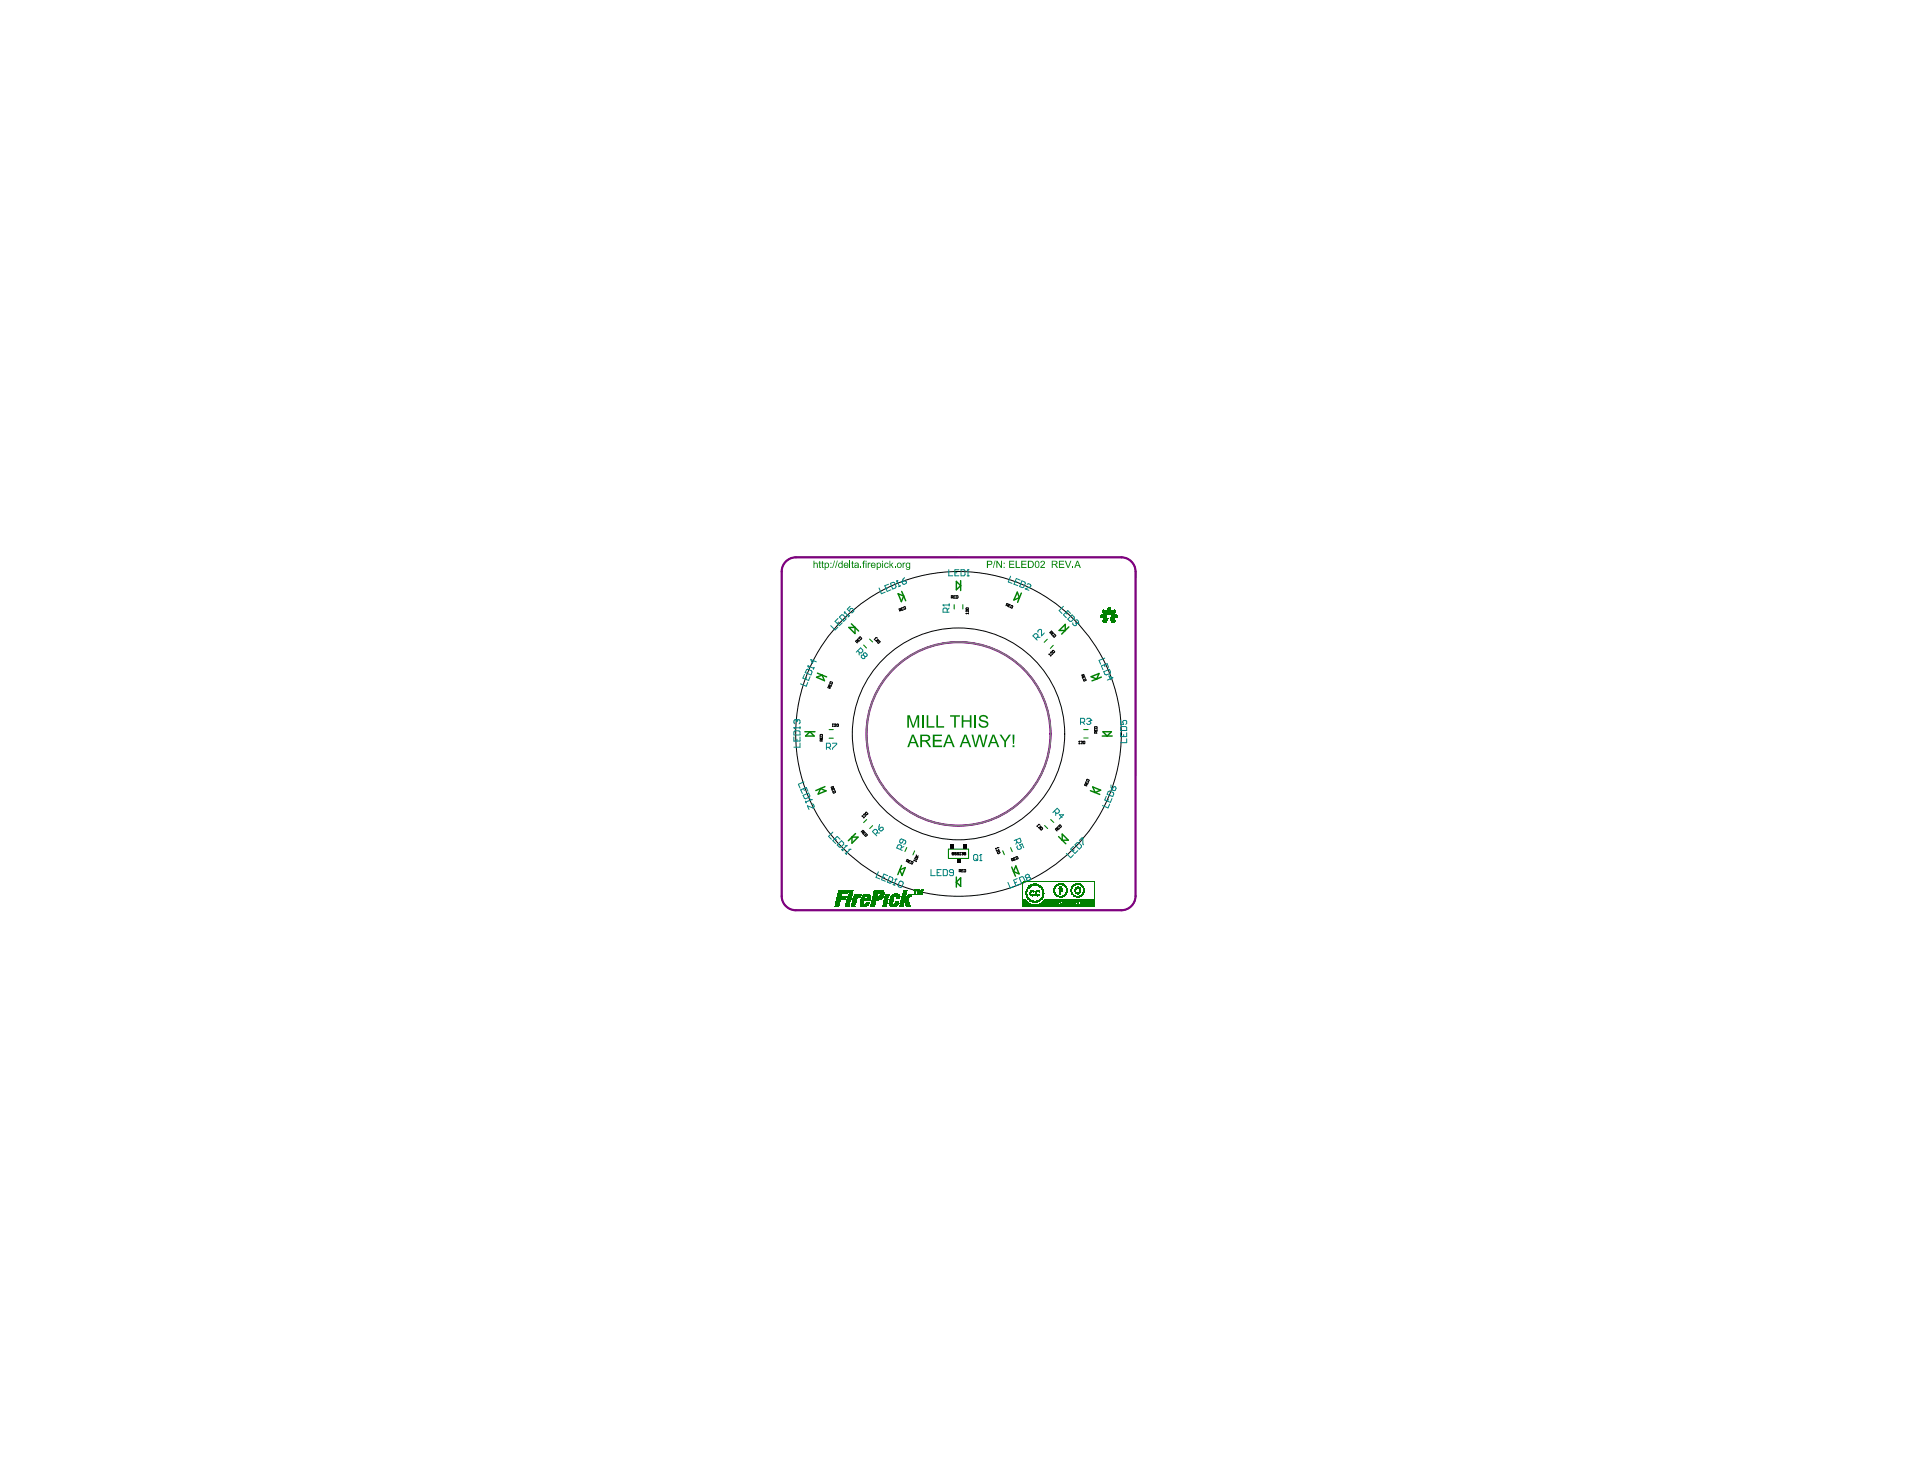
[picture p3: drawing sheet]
<svg xmlns="http://www.w3.org/2000/svg" width="271mm" height="208mm" viewBox="0 0 271 208" stroke-linecap="round" stroke-linejoin="round" font-family="sans-serif">
<g fill="none" stroke="#808080" stroke-width=".14">
<path d="M110.9 79.2a1.95 1.95 0 0 1 1.4-.6h45.9a2.02 2.02 0 0 1 2.1 2l-.1 45.8a1.98 1.98 0 0 1-2 2h-45.9a1.99 1.99 0 0 1-2-2v-45.8a1.94 1.94 0 0 1 .6-1.4z"/>
<circle cx="135.3" cy="103.6" r="13"/>
</g>
<g fill="#000">
<path d="M134.1 119.2h.4v.6h-.4z" fill-rule="evenodd"/>
<path d="M136 119.2h.4v.6h-.4z" fill-rule="evenodd"/>
<path d="M135 121.2h.5v.6h-.5z" fill-rule="evenodd"/>
</g>
<g fill="none" stroke="#000" stroke-width=".14">
<path d="M117 97.1l.1-.2h-.2l-.1 .1 .4 .2M117 96.5l-.1 .2 .4 .1 .1-.2M117.2 96.7l-.1 .1M117.2 96.2l.3 .1-.1 .2-.3-.1zM117.2 96.9l-.1 .1M120.9 90.7l.1-.2-.1-.1-.2 .1 .3 .2M121 90.6h.1M121.1 90.1l-.1 .2 .2 .2 .2-.2M121.2 90.3l-.1 .1M121.2 90l.2-.1 .2 .2-.1 .2zM123.6 90h.1M123.6 90l-.2 .3v-.1"/>
<path d="M123.8 90.2l.1 .2h-.3l.1 .2M123.8 90.6l.2-.2 .2 .1-.2 .3zM126.9 86.2l.2-.1v-.2h-.2l.1 .4M127 86.1l.2 .1M127.3 85.9l-.1 .1M127.4 85.7l-.2 .1 .1 .3 .2-.1M127.5 85.7l.2-.1 .1 .3-.2 .1zM134.2 84.3h.2l.1-.2h-.3v.3M134.4 84.3l.1 .1M134.6 84.2h.1M134.8 84.1h-.2v.3h.2M134.9 84.1h.3l-.1 .3h-.2z"/>
<path d="M136.3 86.6h.1M136.3 85.8h.3l.1 .2h-.3zM136.3 86.6h.4M136.7 86.1v.2l-.3-.2-.1 .1 .1 .1M136.7 86.5v.1M142 85.4h.2l.1-.2-.2-.1-.1 .4M142.1 85.4l.1 .2M142.3 85.5h.2M142.6 85.4l-.2-.1-.1 .3 .2 .1M142.7 85.4l.2 .2-.1 .2-.2-.1zM148 92.3h.1M148 92.3l.3 .2"/>
<path d="M148 92.3v.1M148.2 89.2l.2 .1 .1-.1-.1-.2-.3 .3M148.2 92.2l.1-.2h.1v.4l.2-.2M148.3 89.3v.1M148.3 92.5l-.1 .1M148.5 91.9l.1-.1 .2 .2-.2 .1zM148.5 89.4l.1 .1M148.6 89.8l.2-.3 .2 .2-.2 .2zM148.8 89.4l-.2-.1-.2 .2 .1 .2M152.7 95.2l.2 .2h.1l-.1-.2-.3 .1M152.8 95.3l-.1 .2M152.9 95.9l.3-.1 .1 .1-.3 .2z"/>
<path d="M152.9 95.5v.1M153.1 95.7v-.2l-.4 .1 .1 .2M115.7 104v.2h.4v-.2M115.8 103.6h.2l.1 .3h-.4zM115.9 104.1v.1M116 104.6l-.1-.3-.2 .1v.2h.4M116.1 104.3l-.1 .1M117.4 111v.2h.2v-.2l-.3 .1M117.4 111.1l-.1 .2M117.5 102.5h.1M117.5 102.2h.1M117.5 102.2v.3"/>
<path d="M117.5 111.7l.3-.1 .1 .2-.2 .1zM117.5 111.4l.1 .1M117.7 102.2h.3l-.3 .3h.3M117.8 111.5l-.1-.2-.3 .1 .1 .2M118.1 102.2h.2v.2h-.2zM121.6 117.3l.1 .1h.2l-.1-.2-.3 .2M121.7 115.1h.1M121.7 115.1l.2 .2v.1M121.7 115.1v.1M121.7 117.4v.2M121.9 115l.1-.1 .1 .3 .1-.1M121.9 117.5l.1 .1"/>
<path d="M122 117.9l.2-.3 .2 .2-.2 .2zM122.2 117.6l-.2-.2-.2 .2 .1 .2M122.2 114.6l.3 .2-.2 .1-.2-.1zM140.8 119.6h.1M140.8 119.6l-.3 .2v-.1M140.9 119.8l.1 .2-.1 .1-.3-.2 .1 .3M146.5 116.3h.1M146.6 116.3h.1M146.6 116.3l-.2 .3h-.1M146.7 116.6l.2 .1-.4 .1 .2 .1M146.8 117l.2-.2 .1 .1-.1 .2zM149.1 117.2l.1-.1-.1-.2-.2 .1 .3 .3"/>
<path d="M149.2 117.1h.1M149.3 116.6l-.1 .2 .2 .2 .2-.1M149.4 116.8l-.1 .1M149.4 116.5l.2-.1 .2 .3-.2 .1zM152.2 105h.1M152.3 104.6h.1M152.3 104.6v.4M152.3 104.6h-.1M152.5 104.6h.3l-.3 .4h.3M152.9 104.6h.2l-.1 .4-.1-.1zM153.3 110.9v-.2l-.1-.1-.2 .2 .4 .1M153.3 110.3l-.1 .2 .3 .1 .1-.2"/>
<path d="M153.4 110l.3 .1-.1 .2-.3-.1zM153.4 110.4l-.1 .1M153.4 110.7l-.1 .1M154.5 102.6l.3-.1v.3h-.3zM154.5 102.9v.2h.3v-.2M154.6 103v.1M154.7 103.5l-.1-.3-.1 .1v.2h.3M154.8 103.2l-.1 .1M127.9 121.5h.2l.1-.1-.2-.1-.1 .3M128 121.5l.1 .2M128.3 121.6h.1M128.5 121.5l-.2-.1-.1 .3 .2 .1"/>
<path d="M128.6 121.5l.2 .2-.1 .2-.2-.1zM129 121.4h.1M129 121.4l.3 .1M129 121.4v.1M129.1 121l.3 .1v.2l-.3-.1zM129.3 121.5v.1M129.6 120.8l-.2 .1-.1-.2 .2 .3-.3-.1M134.4 120.5h.1M134.4 120.3l.2 .1-.1 .1 .1 .1h-.2zM135 120.4l-.2-.1-.1 .1 .3 .2h-.3M135.3 120.4h-.2l.2 .1-.1 .1h-.1M135.4 122.9h.1l.1-.1-.2-.1v.3"/>
<path d="M135.4 120.6h.1M135.5 120.3h.1M135.5 122.9l.1 .1M135.5 120.3v.3M135.5 120.3l-.1 .1M135.7 122.9h.1M135.7 120.4l.2-.1v.1M135.8 120.5h.1M135.9 120.5v.1h-.2M135.9 120.4h.1M135.9 122.7h-.2v.3h.2M135.9 120.4v.1"/>
<path d="M136 122.7l.3 .1-.1 .2h-.2zM136.1 120.5v-.2l.2 .1-.1 .1M136.1 120.5v.1h.2l-.1-.1M136.1 120.5h.1M140.8 120.3l.2-.1 .1 .1-.2 .2-.2-.2zM142.8 121.4l.2-.1-.1-.1h-.2l.1 .3M142.9 121.4h.1M143.2 121.2h-.1M143.2 121l-.2 .1 .2 .3 .2-.1M143.3 120.9h.3v.3l-.1 .1z"/>
<circle cx="135.3" cy="103.6" r="15"/>
<circle cx="135.3" cy="103.6" r="22.9"/>
</g>
<g fill="none" stroke="#008080" stroke-width=".14">
<path d="M113.5 95.2l-.2 .5 .8 .3 .2-.5M113.8 95.6l-.1 .3M113.8 94.5l.2-.1 .5 .3 .1 .1-.2 .4-.8-.3zM114 96.3l-.2 .5-.8-.3M114 94h.1M114 94l.8 .3 .1-.1-.1 .3M114 94l.1 .2M114.8 93.1l-.2 .5-.2-.5 .8 .3M117.2 88.3l.6 .6 .4-.4M118.2 87.3l-.4 .4 .6 .6 .5-.4M118.3 87.8l-.2 .2M118.4 87.1l.3-.3h.3l.4 .4v.2l-.3 .3z"/>
<path d="M119.2 86.4h.1M119.2 86.4l.6 .6M119.2 86.4v.2M119.9 86.9l-.2 .2M120 85.6l-.4 .4 .3 .3 .2-.4h.2l.2 .2v.2l-.2 .2h-.2M121 91.8l.3 .3h.2l.2-.2v-.2l-.3-.3-.6 .6M121.2 92v.4M121.8 92.4l.1-.3h.2l.2 .2v.2l-.3 .1M121.8 92.4h-.2l-.1 .3 .2 .2h.2l.1-.3M121.8 92.4l.2 .2M124 83l.4 .8 .5-.2M125.3 82.9l-.3 .2"/>
<path d="M125.4 82.4l-.5 .2 .3 .9 .5-.3M125.6 82.3l.5-.1h.1l.3 .6-.1 .1-.4 .2zM126.6 81.9h.1M126.6 81.9l.3 .8h.1l-.2 .1M126.6 81.9l-.1 .2M127.3 82.1l.4-.1 .2 .2v.1l-.3 .2-.2-.1zM127.6 81.5l-.2 .2-.1 .4M133.1 85.4h.1M133.1 85.4l.1 .1M133.1 85.4h.8M133.7 86.4v-.4l-.2-.2h-.3l-.1 .2v.4h.8M133.9 80.4v.9h.5"/>
<path d="M133.9 85.8l-.2 .3M133.9 85.2v.3M134.7 80.8h.3M135.3 80.4h-.6v.9h.6M135.6 80.4h.4l.2 .1v.6l-.2 .2h-.4zM136.5 81.3h.3M136.6 80.4h.1M136.6 80.4v.9M136.6 80.4l-.1 .1M142.6 81.3l-.3 .8 .5 .2M143.2 82l.3 .1M144 81.9l-.6-.3-.3 .8 .5 .2"/>
<path d="M144.2 82l.4 .1 .1 .2-.2 .5-.2 .1-.4-.1zM144.9 82.4h.2l.3 .1 .1 .1-.1 .2-.7 .3 .5 .2M146.2 90.1l.3-.3v-.2l-.2-.2h-.2l-.3 .3 .6 .6M146.4 89.9h.4M146.5 89.2v-.2l.2-.2h.2l.1 .1v.8l.4-.4M150.1 85.6l-.6 .6 .4 .4M150.4 86.5l.2 .2M150.7 87.4l.6-.6 .3 .3v.2l-.4 .4h-.2zM151.1 86.6l-.4-.4-.6 .6 .4 .4M151.4 87.9v.2l.2 .2 .3-.1v-.2M151.8 87.5h.2l.2 .2-.1 .3M151.8 87.9l.1 .1"/>
<path d="M151.9 88h.2M152.1 88h.1M155.7 94.8l.9-.3 .1 .3-.1 .2-.5 .2h-.2zM155.8 93.8l.1 .3M155.9 92.9l-.8 .3 .2 .5M156.4 94.2l-.2-.6-.8 .4 .2 .5M156.7 95.9l-.2-.5 .5 .2-.7 .4M112 102.7h.1M112 103.3l.2-.2h.6l.1 .2v.4h-.9zM112 104v.6h.9v-.6M112 102.7h.9M112 102.7l.2 .2"/>
<path d="M112.3 101.6h.1M112.3 101.6l-.3 .1v.3l.2 .1M112.3 101.6l.2 .1M112.5 101.7l.1-.1h.2l.1 .1v.3l-.1 .1M112.5 101.7v.1M112.5 104.3v.3M112.9 104.9v.5h-.9M112.9 102.6v.3M113.3 112.2l.8-.3 .2 .4-.1 .2-.5 .2-.2-.1zM113.4 111.3l.1 .3M113.4 110.3l-.7 .4 .2 .5M113.7 113l.1 .3"/>
<path d="M114 111.7l-.2-.6-.8 .4 .2 .5M114.3 112.8h.2M114.5 112.8h.1M114.5 112.8l-.8 .4M114.6 113.4l.2 .1 .1 .3-.1 .2h-.1l-.8-.3 .3 .5M116.6 105.5h.4l.2-.2v-.3l-.2-.1h-.4v.8M116.9 105.5l.3 .2M117.5 104.9h.6v.1l-.6 .6v.1M117.5 117.4l-.6 .6 .4 .4M117.8 118.3l.2 .2M118.1 119.2l.6-.6 .4 .3v.2l-.5 .4h-.2zM118.5 118.4l-.4-.4-.6 .6 .4 .4"/>
<path d="M118.7 119.8l.3 .3M119.3 119.3h.2M119.5 119.3h.1M119.5 119.3l-.6 .6M119.8 119.8h.2M120 119.8h.1M120 119.8l-.6 .7M123.5 117.7l.3-.3v-.2l-.2-.2h-.2l-.3 .3 .6 .7M123.7 117.5h.4M124 117l.3-.3 .3 .1v.2l-.2 .2h-.2zM124.1 116.3l-.1 .7M127.1 119.9l.1-.4v-.2l-.3-.1-.2 .1-.2 .3 .8 .4"/>
<path d="M127.5 118.5l-.2 .4-.2 .1-.2-.3 .1-.2 .2-.1 .6 .2v.2l-.1 .3h-.2M127.5 119.5l-.3 .1M143.4 118.5l.1 .4 .2 .1 .3-.1 .1-.2-.2-.4-.8 .3M143.5 118.8l-.2 .3M143.6 119.3l-.1 .2 .1 .3 .2 .1 .3-.1v-.2l-.2-.4 .3-.1 .3 .5M148.8 114.5l.3 .3h.2l.2-.2v-.2l-.3-.3-.6 .6M149 114.7v.4M149.9 115.4l-.4-.4h.6l-.6 .6M151.5 119.4l-.4 .4 .6 .6 .4-.4M151.6 119.9l-.2 .2M151.7 119.2l.3-.3h.2l.4 .4v.2l-.3 .3zM152.3 118.6l.4-.4 .1 .1v.8l.1 .1"/>
<path d="M152.5 101.9h.4l.2-.1v-.3l-.2-.1h-.4v.8M152.8 101.9l.3 .3M153.3 101.5l.2-.1h.3l.1 .1v.1M153.6 101.8h.2M153.8 101.8l.1 .1-.1 .3h-.3l-.2-.1M153.9 101.6h.1M153.9 101.6l-.1 .2M156.1 112.4l-.2 .5 .8 .3 .2-.5M156.4 111.7l.2-.1 .5 .2 .1 .2-.2 .4-.8-.3zM156.4 112.8l-.1 .2M156.6 113.5l-.2 .5-.8-.3M156.8 110.8l.1 .7"/>
<path d="M157.1 111.1l.2-.1 .2 .2-.1 .3-.2 .1-.3-.1zM158.1 101.7v.5h.5l-.2-.4 .2-.1h.3l.1 .1v.3l-.1 .1M158.1 102.7l.2-.2h.6l.1 .2v.4h-.9zM158.1 103.4v.5h.9v-.5M158.6 103.7v.2M159 104.2v.6h-.9M119.3 120.4l.2 .2M123.9 123l-.3 .8 .5 .2M124.6 123.7l.2 .1M125.3 123.6l-.6-.3-.3 .8 .5 .2M125.5 123.7l.4 .1 .1 .2-.2 .6h-.2l-.4-.1zM126.5 124h.1"/>
<path d="M126.5 124l-.4 .9h.2l-.3-.1M126.5 124l-.2 .1M126.9 124.4l.2-.1 .3 .2 .1 .1-.3 .6h-.1l-.3-.1-.1-.2zM131.4 122.7v.9h.6M132.2 123.1h.3M132.8 122.7h-.6v.9h.6M133.1 122.7h.4l.2 .2v.5l-.2 .2h-.4zM134.5 123.1h-.4l-.1-.1 .1-.3h.3l.1 .2v.5l-.1 .2h-.3l-.1-.2M137.4 120.7l.1-.1h.3l.2 .1v.6l-.2 .1h-.3l-.1-.1zM137.7 121.2l.3 .2M138.2 121.4h.4M138.4 120.6h.1"/>
<path d="M138.4 120.6v.8M138.4 120.6l-.2 .1M142.2 124.5l.4 .8 .5-.2M143.4 124.5l-.2 .1M143.5 124l-.5 .2 .4 .8 .5-.2M143.8 123.9l.4-.2 .2 .1 .2 .5v.2l-.4 .2zM145.2 123.8l.1-.2-.3-.2-.3 .3 .2 .2M145.2 123.8l.2 .2-.1 .2-.2 .1-.2-.1v-.3M145.2 123.8l-.3 .1M150.5 120.4l.6 .6 .4-.4"/>
</g>
<g fill="none" stroke="#800080" stroke-width=".3">
<path d="M112.3 78.6a2 2 0 0 0-2 2v45.8a2 2 0 0 0 2 2h45.9a2 2 0 0 0 2-1.9v-45.9a2 2 0 0 0-2-2h-45.9"/>
<circle cx="135.3" cy="103.6" r="13"/>
</g>
<g fill="none" stroke="#008000" stroke-width=".2">
<path d="M115.2 95.6l.8-.3 .3 .7zM115.4 95l.6 .3M116 95.3l.6 .2M119.8 88.5h.9v.9zM120.1 88l1.1 1M126.7 83.8l.8 .3-.3 .8zM127.2 83.5l.6 1.3M135 82l.6 .6-.6 .6zM135.6 81.9v1.4M143.5 83.6l.4 .7-.8 .4zM143.9 84.3l-.3 .7M144.1 83.7l-.2 .6"/>
<path d="M149.5 89l.8-.9v.9zM150.3 89l-.5 .5M150.8 88.5l-.5 .5M154 95.5l1.1-.5-.3 .8zM154.8 95.8l-.7 .3M155.4 95.5l-.6 .3M113.6 103.3h1.4M113.7 103.9l.6-.6 .6 .6zM115.8 111.3l.8 .3-1.1 .5zM115.8 111.3l-.7 .3M116.4 111l-.6 .3M120.2 118.1h.9l-.9 .9z"/>
<path d="M120.7 117.6l-1 1M149.4 118.1l1 1M149.9 117.7l.8 .9h-.8zM153.9 111.6l.6 .2M154.2 111l1.1 .5-.8 .3zM154.5 111.8l.7 .3M155.5 103.9h1.4M155.6 103.3h1.2l-.6 .6zM127 122.8l.8-.4-.5 1.1zM127 122.8l-.3 .6M127.2 122.1l-.2 .7M135 123.8v1.4"/>
<path d="M135 124.5l.6-.6v1.2zM142.8 122.4l.2 .6M143 123l.3 .6M143.3 122.2l.5 1.1-.8-.3z"/>
</g>
<g fill="none" stroke="#008000" stroke-width=".15">
<path d="M121.9 91l.4 .4M122.7 90.2l.4 .4M134.6 85.3v.6M135.9 85.3v.6M147.8 90.2l-.4 .4M148.6 91.1l-.4 .4M117 103h.6M117 104.2h.6M122.3 115.6l-.4 .5M123.1 116.5l-.4 .4M128 119.6l-.3 .6M133.8 119.8h2.9v1.3h-2.9z"/>
<path d="M142.6 119.6l.2 .6M147.4 116.5l.4 .4M148.3 115.6l.4 .5M152.9 104.1h.6M152.9 103h.6M129.1 120.1l-.3 .5M141.5 120.1l.2 .5"/>
</g>
<g fill="#008000">
<path d="M117.9 127.4l.6 .1z" fill-rule="evenodd"/>
<path d="M117.9 127.5h.6z" fill-rule="evenodd"/>
<path d="M117.9 127.5h.6z" fill-rule="evenodd"/>
<path d="M117.9 127.5h.6z" fill-rule="evenodd"/>
<path d="M117.9 127.5l.6 .1z" fill-rule="evenodd"/>
<path d="M117.9 127.6h.6z" fill-rule="evenodd"/>
<path d="M117.9 127.6h.6z" fill-rule="evenodd"/>
<path d="M117.9 127.6h.6z" fill-rule="evenodd"/>
<path d="M117.9 127.6l.6 .1z" fill-rule="evenodd"/>
<path d="M117.9 127.7h.5z" fill-rule="evenodd"/>
<path d="M117.8 127.7h.6z" fill-rule="evenodd"/>
<path d="M117.8 127.7h.6z" fill-rule="evenodd"/>
<path d="M117.8 127.7l.6 .1z" fill-rule="evenodd"/>
<path d="M117.8 127.8h.6z" fill-rule="evenodd"/>
<path d="M117.8 127.8h.6z" fill-rule="evenodd"/>
<path d="M117.8 127.8h.6z" fill-rule="evenodd"/>
<path d="M117.8 127.8l.6 .1z" fill-rule="evenodd"/>
<path d="M117.8 127.9h.6z" fill-rule="evenodd"/>
<path d="M117.8 127.9h.6z" fill-rule="evenodd"/>
<path d="M118.2 126.1h.6z" fill-rule="evenodd"/>
<path d="M118.2 126.1h.6z" fill-rule="evenodd"/>
<path d="M118.2 126.1l.6 .1z" fill-rule="evenodd"/>
<path d="M118.2 126.2h.6z" fill-rule="evenodd"/>
<path d="M118.2 126.2h.6z" fill-rule="evenodd"/>
<path d="M118.2 126.2h.6z" fill-rule="evenodd"/>
<path d="M118.2 126.2l.6 .1z" fill-rule="evenodd"/>
<path d="M118.2 126.3h.6z" fill-rule="evenodd"/>
<path d="M118.2 126.3h.6z" fill-rule="evenodd"/>
<path d="M118.2 126.3h.6z" fill-rule="evenodd"/>
<path d="M118.2 126.3l.6 .1z" fill-rule="evenodd"/>
<path d="M118.2 126.4h.6z" fill-rule="evenodd"/>
<path d="M118.2 126.4h.6z" fill-rule="evenodd"/>
<path d="M118.2 126.4h.5z" fill-rule="evenodd"/>
<path d="M118.1 126.4l.6 .1z" fill-rule="evenodd"/>
<path d="M118.1 126.5h.6z" fill-rule="evenodd"/>
<path d="M118.1 126.6l1.3 .1z" fill-rule="evenodd"/>
<path d="M118.1 126.7h1.3z" fill-rule="evenodd"/>
<path d="M118.1 126.7h1.3z" fill-rule="evenodd"/>
<path d="M118.1 126.7h1.3z" fill-rule="evenodd"/>
<path d="M118.1 126.7l1.3 .1z" fill-rule="evenodd"/>
<path d="M118.1 126.8h1.3z" fill-rule="evenodd"/>
<path d="M118.1 126.8h1.3z" fill-rule="evenodd"/>
<path d="M118.1 126.8h1.3z" fill-rule="evenodd"/>
<path d="M118.1 126.8l1.3 .1z" fill-rule="evenodd"/>
<path d="M118.1 126.9h1.3z" fill-rule="evenodd"/>
<path d="M118 126.9h1.4z" fill-rule="evenodd"/>
<path d="M118 126.9h1.3z" fill-rule="evenodd"/>
<path d="M118 126.9l1.3 .1z" fill-rule="evenodd"/>
<path d="M118 127h.6z" fill-rule="evenodd"/>
<path d="M118 127h.6z" fill-rule="evenodd"/>
<path d="M118 127h.6z" fill-rule="evenodd"/>
<path d="M118 127l.6 .1z" fill-rule="evenodd"/>
<path d="M118 127.1h.6z" fill-rule="evenodd"/>
<path d="M118 127.1h.6z" fill-rule="evenodd"/>
<path d="M118 127.1h.6z" fill-rule="evenodd"/>
<path d="M118 127.1l.6 .1z" fill-rule="evenodd"/>
<path d="M118 127.2h.6z" fill-rule="evenodd"/>
<path d="M118 127.2h.6z" fill-rule="evenodd"/>
<path d="M118 127.2h.6z" fill-rule="evenodd"/>
<path d="M118 127.2l.5 .1z" fill-rule="evenodd"/>
<path d="M117.9 127.3h.6z" fill-rule="evenodd"/>
<path d="M117.9 127.3h.6z" fill-rule="evenodd"/>
<path d="M117.9 127.3h.6z" fill-rule="evenodd"/>
<path d="M117.9 127.3l.6 .1z" fill-rule="evenodd"/>
<path d="M117.9 127.4h.6z" fill-rule="evenodd"/>
<path d="M117.9 127.4h.6z" fill-rule="evenodd"/>
<path d="M120.2 127.4l.6 .1z" fill-rule="evenodd"/>
<path d="M120.2 127.5h.6z" fill-rule="evenodd"/>
<path d="M120.2 127.5h.6z" fill-rule="evenodd"/>
<path d="M120.2 127.5h.6z" fill-rule="evenodd"/>
<path d="M120.2 127.5l.6 .1z" fill-rule="evenodd"/>
<path d="M120.2 127.6h.5z" fill-rule="evenodd"/>
<path d="M120.2 127.6h.5z" fill-rule="evenodd"/>
<path d="M120.1 127.6h.6z" fill-rule="evenodd"/>
<path d="M120.1 127.6l.6 .1z" fill-rule="evenodd"/>
<path d="M120.1 127.7h.6z" fill-rule="evenodd"/>
<path d="M120.1 127.7h.6z" fill-rule="evenodd"/>
<path d="M120.1 127.7h.6z" fill-rule="evenodd"/>
<path d="M120.1 127.7l.6 .1z" fill-rule="evenodd"/>
<path d="M120.1 127.8h.6z" fill-rule="evenodd"/>
<path d="M120.1 127.8h.6z" fill-rule="evenodd"/>
<path d="M120.1 127.8h.6z" fill-rule="evenodd"/>
<path d="M120.1 127.8l.6 .1z" fill-rule="evenodd"/>
<path d="M120.1 127.9h.6z" fill-rule="evenodd"/>
<path d="M120.1 127.9h.6z" fill-rule="evenodd"/>
<path d="M119.8 125.6h.6z" fill-rule="evenodd"/>
<path d="M119.8 125.6l.6 .1z" fill-rule="evenodd"/>
<path d="M119.8 125.7h.6z" fill-rule="evenodd"/>
<path d="M119.8 125.7h.6z" fill-rule="evenodd"/>
<path d="M119.8 125.7h.6z" fill-rule="evenodd"/>
<path d="M119.8 125.7l.6 .1z" fill-rule="evenodd"/>
<path d="M119.8 125.8h.6z" fill-rule="evenodd"/>
<path d="M119.8 125.8h.6z" fill-rule="evenodd"/>
<path d="M119.8 125.8h.5z" fill-rule="evenodd"/>
<path d="M119.8 125.8l.5 .1z" fill-rule="evenodd"/>
<path d="M119.8 125.9h.5z" fill-rule="evenodd"/>
<path d="M119.8 125.9h.5z" fill-rule="evenodd"/>
<path d="M119.8 125.9h.5z" fill-rule="evenodd"/>
<path d="M119.8 125.9l.5 .1z" fill-rule="evenodd"/>
<path d="M119.8 126h.5z" fill-rule="evenodd"/>
<path d="M119.7 126h.6z" fill-rule="evenodd"/>
<path d="M119.7 126h.6z" fill-rule="evenodd"/>
<path d="M120.5 126.2h.6z" fill-rule="evenodd"/>
<path d="M119.7 126.2h.6z" fill-rule="evenodd"/>
<path d="M120.5 126.2h.5z" fill-rule="evenodd"/>
<path d="M119.7 126.2h.6z" fill-rule="evenodd"/>
<path d="M120.5 126.2l.5 .1z" fill-rule="evenodd"/>
<path d="M119.7 126.2l.5 .1z" fill-rule="evenodd"/>
<path d="M120.5 126.3h.5z" fill-rule="evenodd"/>
<path d="M119.7 126.3h.5z" fill-rule="evenodd"/>
<path d="M120.5 126.3h.5z" fill-rule="evenodd"/>
<path d="M119.7 126.3h.5z" fill-rule="evenodd"/>
<path d="M120.5 126.3h.5z" fill-rule="evenodd"/>
<path d="M119.7 126.3h.5z" fill-rule="evenodd"/>
<path d="M120.5 126.3l.5 .1z" fill-rule="evenodd"/>
<path d="M119.7 126.3l.5 .1z" fill-rule="evenodd"/>
<path d="M120.5 126.4h.5z" fill-rule="evenodd"/>
<path d="M119.7 126.4h.5z" fill-rule="evenodd"/>
<path d="M120.5 126.4h.5z" fill-rule="evenodd"/>
<path d="M119.7 126.4h.5z" fill-rule="evenodd"/>
<path d="M119.6 126.4h.6z" fill-rule="evenodd"/>
<path d="M119.6 126.4l.6 .1z" fill-rule="evenodd"/>
<path d="M119.6 126.5h.6z" fill-rule="evenodd"/>
<path d="M119.6 126.5h.6z" fill-rule="evenodd"/>
<path d="M119.6 126.5h.6z" fill-rule="evenodd"/>
<path d="M119.6 126.5l.6 .1z" fill-rule="evenodd"/>
<path d="M119.6 126.6h.6z" fill-rule="evenodd"/>
<path d="M119.6 126.6h.6z" fill-rule="evenodd"/>
<path d="M119.6 126.6l.5 .1z" fill-rule="evenodd"/>
<path d="M120.4 126.7h1z" fill-rule="evenodd"/>
<path d="M119.6 126.7h.5z" fill-rule="evenodd"/>
<path d="M120.4 126.7h.8z" fill-rule="evenodd"/>
<path d="M119.6 126.7h.5z" fill-rule="evenodd"/>
<path d="M120.4 126.7h.7z" fill-rule="evenodd"/>
<path d="M119.6 126.7h.5z" fill-rule="evenodd"/>
<path d="M120.4 126.7l.6 .1z" fill-rule="evenodd"/>
<path d="M119.6 126.7l.5 .1z" fill-rule="evenodd"/>
<path d="M120.4 126.8h.6z" fill-rule="evenodd"/>
<path d="M119.6 126.8h.5z" fill-rule="evenodd"/>
<path d="M120.4 126.8h.6z" fill-rule="evenodd"/>
<path d="M119.6 126.8h.5z" fill-rule="evenodd"/>
<path d="M120.3 126.8h.7z" fill-rule="evenodd"/>
<path d="M119.5 126.8h.6z" fill-rule="evenodd"/>
<path d="M120.3 126.8l.6 .1z" fill-rule="evenodd"/>
<path d="M119.5 126.8l.6 .1z" fill-rule="evenodd"/>
<path d="M120.3 126.9h.6z" fill-rule="evenodd"/>
<path d="M119.5 126.9h.6z" fill-rule="evenodd"/>
<path d="M120.3 126.9h.6z" fill-rule="evenodd"/>
<path d="M119.5 126.9h.6z" fill-rule="evenodd"/>
<path d="M120.3 126.9h.6z" fill-rule="evenodd"/>
<path d="M119.5 126.9h.6z" fill-rule="evenodd"/>
<path d="M120.3 126.9l.6 .1z" fill-rule="evenodd"/>
<path d="M119.5 126.9l.6 .1z" fill-rule="evenodd"/>
<path d="M120.3 127h.6z" fill-rule="evenodd"/>
<path d="M119.5 127h.6z" fill-rule="evenodd"/>
<path d="M120.3 127h.6z" fill-rule="evenodd"/>
<path d="M119.5 127h.6z" fill-rule="evenodd"/>
<path d="M120.3 127h.6z" fill-rule="evenodd"/>
<path d="M119.5 127h.6z" fill-rule="evenodd"/>
<path d="M120.3 127l.6 .1z" fill-rule="evenodd"/>
<path d="M119.5 127l.6 .1z" fill-rule="evenodd"/>
<path d="M120.3 127.1h.6z" fill-rule="evenodd"/>
<path d="M119.5 127.1h.5z" fill-rule="evenodd"/>
<path d="M120.3 127.1h.6z" fill-rule="evenodd"/>
<path d="M119.5 127.1h.5z" fill-rule="evenodd"/>
<path d="M120.3 127.1h.6z" fill-rule="evenodd"/>
<path d="M119.5 127.1h.5z" fill-rule="evenodd"/>
<path d="M120.3 127.1l.5 .1z" fill-rule="evenodd"/>
<path d="M119.5 127.1l.5 .1z" fill-rule="evenodd"/>
<path d="M120.3 127.2h.5z" fill-rule="evenodd"/>
<path d="M119.5 127.2h.5z" fill-rule="evenodd"/>
<path d="M120.3 127.2h.5z" fill-rule="evenodd"/>
<path d="M119.5 127.2h.5z" fill-rule="evenodd"/>
<path d="M120.3 127.2h.5z" fill-rule="evenodd"/>
<path d="M119.5 127.2h.5z" fill-rule="evenodd"/>
<path d="M120.2 127.2l.6 .1z" fill-rule="evenodd"/>
<path d="M119.4 127.2l.6 .1z" fill-rule="evenodd"/>
<path d="M120.2 127.3h.6z" fill-rule="evenodd"/>
<path d="M119.4 127.3h.6z" fill-rule="evenodd"/>
<path d="M120.2 127.3h.6z" fill-rule="evenodd"/>
<path d="M119.4 127.3h.6z" fill-rule="evenodd"/>
<path d="M120.2 127.3h.6z" fill-rule="evenodd"/>
<path d="M119.4 127.3h.6z" fill-rule="evenodd"/>
<path d="M120.2 127.3l.6 .1z" fill-rule="evenodd"/>
<path d="M119.4 127.3l.6 .1z" fill-rule="evenodd"/>
<path d="M120.2 127.4h.6z" fill-rule="evenodd"/>
<path d="M120.2 127.4h.6z" fill-rule="evenodd"/>
<path d="M122.2 127.4l.5 .1z" fill-rule="evenodd"/>
<path d="M122.2 127.5h.5z" fill-rule="evenodd"/>
<path d="M122.2 127.5h.5z" fill-rule="evenodd"/>
<path d="M122.1 127.5h.6z" fill-rule="evenodd"/>
<path d="M122.1 127.5l.6 .1z" fill-rule="evenodd"/>
<path d="M122.1 127.6h.5z" fill-rule="evenodd"/>
<path d="M122 127.6h.6z" fill-rule="evenodd"/>
<path d="M122.9 127.6l.6 .1z" fill-rule="evenodd"/>
<path d="M122.9 127.7h.6z" fill-rule="evenodd"/>
<path d="M122.9 127.7h.6z" fill-rule="evenodd"/>
<path d="M122.9 127.7h.5z" fill-rule="evenodd"/>
<path d="M122.9 127.7l.5 .1z" fill-rule="evenodd"/>
<path d="M122.8 127.8h.6z" fill-rule="evenodd"/>
<path d="M122.8 127.8h.6z" fill-rule="evenodd"/>
<path d="M122.8 127.8h.6z" fill-rule="evenodd"/>
<path d="M122.8 127.8l.6 .1z" fill-rule="evenodd"/>
<path d="M121.5 127.8l.8 .1z" fill-rule="evenodd"/>
<path d="M122.8 127.9h.6z" fill-rule="evenodd"/>
<path d="M121.5 127.9h.8z" fill-rule="evenodd"/>
<path d="M122.8 127.9h.6z" fill-rule="evenodd"/>
<path d="M121.6 127.9h.6z" fill-rule="evenodd"/>
<path d="M121.7 127.9l.4 .1z" fill-rule="evenodd"/>
<path d="M121.7 128h.4z" fill-rule="evenodd"/>
<path d="M121.8 128h.1z" fill-rule="evenodd"/>
<path d="M122.1 126.1l.5 .1z" fill-rule="evenodd"/>
<path d="M122 126.2h.7z" fill-rule="evenodd"/>
<path d="M122 126.2h.7z" fill-rule="evenodd"/>
<path d="M121.9 126.2h.9z" fill-rule="evenodd"/>
<path d="M121.9 126.2l.9 .1z" fill-rule="evenodd"/>
<path d="M121.8 126.3h1z" fill-rule="evenodd"/>
<path d="M121.8 126.3h1z" fill-rule="evenodd"/>
<path d="M121.8 126.3h1.1z" fill-rule="evenodd"/>
<path d="M121.7 126.3l1.2 .1z" fill-rule="evenodd"/>
<path d="M121.7 126.4h1.2z" fill-rule="evenodd"/>
<path d="M121.7 126.4h1.2z" fill-rule="evenodd"/>
<path d="M121.7 126.4h1.2z" fill-rule="evenodd"/>
<path d="M121.7 126.4l1.2 .1z" fill-rule="evenodd"/>
<path d="M121.6 126.5h1.3z" fill-rule="evenodd"/>
<path d="M122.3 126.5h.6z" fill-rule="evenodd"/>
<path d="M121.6 126.5h.6z" fill-rule="evenodd"/>
<path d="M122.4 126.5h.5z" fill-rule="evenodd"/>
<path d="M121.6 126.5h.5z" fill-rule="evenodd"/>
<path d="M122.4 126.5l.5 .1z" fill-rule="evenodd"/>
<path d="M121.6 126.5l.5 .1z" fill-rule="evenodd"/>
<path d="M122.4 126.6h.5z" fill-rule="evenodd"/>
<path d="M121.6 126.6h.5z" fill-rule="evenodd"/>
<path d="M122.4 126.6h.5z" fill-rule="evenodd"/>
<path d="M121.6 126.6h.5z" fill-rule="evenodd"/>
<path d="M122.4 126.6l.5 .1z" fill-rule="evenodd"/>
<path d="M121.5 126.6l.6 .1z" fill-rule="evenodd"/>
<path d="M122.4 126.7h.5z" fill-rule="evenodd"/>
<path d="M121.5 126.7h.6z" fill-rule="evenodd"/>
<path d="M122.4 126.7h.5z" fill-rule="evenodd"/>
<path d="M121.5 126.7h.6z" fill-rule="evenodd"/>
<path d="M122.4 126.7h.5z" fill-rule="evenodd"/>
<path d="M121.5 126.7h.5z" fill-rule="evenodd"/>
<path d="M122.4 126.7l.5 .1z" fill-rule="evenodd"/>
<path d="M121.5 126.7l.5 .1z" fill-rule="evenodd"/>
<path d="M122.4 126.8h.5z" fill-rule="evenodd"/>
<path d="M121.5 126.8h.5z" fill-rule="evenodd"/>
<path d="M122.3 126.8h.6z" fill-rule="evenodd"/>
<path d="M121.5 126.8h.5z" fill-rule="evenodd"/>
<path d="M122.3 126.8h.6z" fill-rule="evenodd"/>
<path d="M121.5 126.8h.5z" fill-rule="evenodd"/>
<path d="M121.5 126.8l1.4 .1z" fill-rule="evenodd"/>
<path d="M121.5 126.9h1.4z" fill-rule="evenodd"/>
<path d="M122.2 127.3h.6z" fill-rule="evenodd"/>
<path d="M122.2 127.3l.6 .1z" fill-rule="evenodd"/>
<path d="M122.2 127.4h.5z" fill-rule="evenodd"/>
<path d="M122.2 127.4h.5z" fill-rule="evenodd"/>
<path d="M124.6 127.4l.6 .1z" fill-rule="evenodd"/>
<path d="M124.6 127.5h.6z" fill-rule="evenodd"/>
<path d="M124.6 127.5h.6z" fill-rule="evenodd"/>
<path d="M124.6 127.5h.6z" fill-rule="evenodd"/>
<path d="M124.6 127.5l.6 .1z" fill-rule="evenodd"/>
<path d="M124.6 127.6h.6z" fill-rule="evenodd"/>
<path d="M124.6 127.6h.5z" fill-rule="evenodd"/>
<path d="M124.6 127.6h.5z" fill-rule="evenodd"/>
<path d="M124.6 127.6l.5 .1z" fill-rule="evenodd"/>
<path d="M124.6 127.7h.5z" fill-rule="evenodd"/>
<path d="M124.6 127.7h.5z" fill-rule="evenodd"/>
<path d="M124.6 127.7h.5z" fill-rule="evenodd"/>
<path d="M124.6 127.7l.5 .1z" fill-rule="evenodd"/>
<path d="M124.5 127.8h.6z" fill-rule="evenodd"/>
<path d="M124.5 127.8h.6z" fill-rule="evenodd"/>
<path d="M124.5 127.8h.6z" fill-rule="evenodd"/>
<path d="M124.5 127.8l.6 .1z" fill-rule="evenodd"/>
<path d="M124.5 127.9h.6z" fill-rule="evenodd"/>
<path d="M124.5 127.9h.6z" fill-rule="evenodd"/>
<path d="M124.1 126l.7 .1z" fill-rule="evenodd"/>
<path d="M124.1 126.1h.7z" fill-rule="evenodd"/>
<path d="M124.1 126.1h.7z" fill-rule="evenodd"/>
<path d="M124.1 126.1h.7z" fill-rule="evenodd"/>
<path d="M124.2 126.1l.6 .1z" fill-rule="evenodd"/>
<path d="M124.2 126.2h.6z" fill-rule="evenodd"/>
<path d="M124.9 126.2h.6z" fill-rule="evenodd"/>
<path d="M124.2 126.2h.6z" fill-rule="evenodd"/>
<path d="M124.9 126.2h.6z" fill-rule="evenodd"/>
<path d="M124.2 126.2h.6z" fill-rule="evenodd"/>
<path d="M124.9 126.2l.6 .1z" fill-rule="evenodd"/>
<path d="M124.2 126.2l.6 .1z" fill-rule="evenodd"/>
<path d="M124.9 126.3h.6z" fill-rule="evenodd"/>
<path d="M124.2 126.3h.6z" fill-rule="evenodd"/>
<path d="M124.9 126.3h.6z" fill-rule="evenodd"/>
<path d="M124.1 126.3h.7z" fill-rule="evenodd"/>
<path d="M124.9 126.3h.6z" fill-rule="evenodd"/>
<path d="M124.1 126.3h.7z" fill-rule="evenodd"/>
<path d="M124.9 126.3l.6 .1z" fill-rule="evenodd"/>
<path d="M124.1 126.3l.7 .1z" fill-rule="evenodd"/>
<path d="M124.9 126.4h.5z" fill-rule="evenodd"/>
<path d="M124.1 126.4h.7z" fill-rule="evenodd"/>
<path d="M124.9 126.4h.5z" fill-rule="evenodd"/>
<path d="M124.1 126.4h.7z" fill-rule="evenodd"/>
<path d="M124.9 126.4h.5z" fill-rule="evenodd"/>
<path d="M124.1 126.4h.6z" fill-rule="evenodd"/>
<path d="M124.9 126.4l.5 .1z" fill-rule="evenodd"/>
<path d="M124.1 126.4l.6 .1z" fill-rule="evenodd"/>
<path d="M124.9 126.5h.5z" fill-rule="evenodd"/>
<path d="M124.1 126.5h.6z" fill-rule="evenodd"/>
<path d="M124.9 126.5h.5z" fill-rule="evenodd"/>
<path d="M124 126.5h.7z" fill-rule="evenodd"/>
<path d="M124.9 126.5h.5z" fill-rule="evenodd"/>
<path d="M124 126.5h.7z" fill-rule="evenodd"/>
<path d="M124.8 126.5l.6 .1z" fill-rule="evenodd"/>
<path d="M124 126.5l.7 .1z" fill-rule="evenodd"/>
<path d="M124.8 126.6h.6z" fill-rule="evenodd"/>
<path d="M124.8 126.6h.6z" fill-rule="evenodd"/>
<path d="M124.8 126.6l.6 .1z" fill-rule="evenodd"/>
<path d="M124.8 126.7h.6z" fill-rule="evenodd"/>
<path d="M124.8 126.7h.6z" fill-rule="evenodd"/>
<path d="M124.8 126.7h.6z" fill-rule="evenodd"/>
<path d="M124.8 126.7l.6 .1z" fill-rule="evenodd"/>
<path d="M124.8 126.8h.6z" fill-rule="evenodd"/>
<path d="M124.8 126.8h.5z" fill-rule="evenodd"/>
<path d="M124.8 126.8h.5z" fill-rule="evenodd"/>
<path d="M124.8 126.8l.5 .1z" fill-rule="evenodd"/>
<path d="M124.8 126.9h.5z" fill-rule="evenodd"/>
<path d="M124.8 126.9h.5z" fill-rule="evenodd"/>
<path d="M124.8 126.9h.5z" fill-rule="evenodd"/>
<path d="M124.8 126.9l.5 .1z" fill-rule="evenodd"/>
<path d="M124.7 127h.6z" fill-rule="evenodd"/>
<path d="M124.7 127h.6z" fill-rule="evenodd"/>
<path d="M124.7 127h.6z" fill-rule="evenodd"/>
<path d="M124.7 127l.6 .1z" fill-rule="evenodd"/>
<path d="M124.7 127.1h.6z" fill-rule="evenodd"/>
<path d="M124.7 127.1h.6z" fill-rule="evenodd"/>
<path d="M124.7 127.1h.6z" fill-rule="evenodd"/>
<path d="M124.7 127.1l.6 .1z" fill-rule="evenodd"/>
<path d="M124.7 127.2h.6z" fill-rule="evenodd"/>
<path d="M124.7 127.2h.5z" fill-rule="evenodd"/>
<path d="M124.7 127.2h.5z" fill-rule="evenodd"/>
<path d="M124.7 127.2l.5 .1z" fill-rule="evenodd"/>
<path d="M124.7 127.3h.5z" fill-rule="evenodd"/>
<path d="M124.7 127.3h.5z" fill-rule="evenodd"/>
<path d="M124.7 127.3h.5z" fill-rule="evenodd"/>
<path d="M124.7 127.3l.5 .1z" fill-rule="evenodd"/>
<path d="M124.6 127.4h.6z" fill-rule="evenodd"/>
<path d="M124.6 127.4h.6z" fill-rule="evenodd"/>
<path d="M126.3 127.4l.5 .1z" fill-rule="evenodd"/>
<path d="M126.3 127.5h.5z" fill-rule="evenodd"/>
<path d="M126.3 127.5h.5z" fill-rule="evenodd"/>
<path d="M126.2 127.5h.6z" fill-rule="evenodd"/>
<path d="M126.2 127.5l.6 .1z" fill-rule="evenodd"/>
<path d="M127 127.6h.5z" fill-rule="evenodd"/>
<path d="M127 127.6h.5z" fill-rule="evenodd"/>
<path d="M127 127.6h.5z" fill-rule="evenodd"/>
<path d="M127 127.6l.5 .1z" fill-rule="evenodd"/>
<path d="M126.9 127.7h.6z" fill-rule="evenodd"/>
<path d="M126.9 127.7h.6z" fill-rule="evenodd"/>
<path d="M126.9 127.7h.6z" fill-rule="evenodd"/>
<path d="M126.9 127.7l.6 .1z" fill-rule="evenodd"/>
<path d="M126.9 127.8h.6z" fill-rule="evenodd"/>
<path d="M126.9 127.8h.6z" fill-rule="evenodd"/>
<path d="M125.5 127.8h1z" fill-rule="evenodd"/>
<path d="M126.9 127.8h.6z" fill-rule="evenodd"/>
<path d="M125.5 127.8h1z" fill-rule="evenodd"/>
<path d="M126.9 127.8l.6 .1z" fill-rule="evenodd"/>
<path d="M125.6 127.8l.9 .1z" fill-rule="evenodd"/>
<path d="M126.9 127.9h.5z" fill-rule="evenodd"/>
<path d="M125.6 127.9h.8z" fill-rule="evenodd"/>
<path d="M126.9 127.9h.5z" fill-rule="evenodd"/>
<path d="M125.7 127.9h.6z" fill-rule="evenodd"/>
<path d="M125.7 127.9l.5 .1z" fill-rule="evenodd"/>
<path d="M125.8 128h.4z" fill-rule="evenodd"/>
<path d="M125.8 128h.3z" fill-rule="evenodd"/>
<path d="M126.4 126.1h.2z" fill-rule="evenodd"/>
<path d="M126.2 126.1h.5z" fill-rule="evenodd"/>
<path d="M126.1 126.1l.7 .1z" fill-rule="evenodd"/>
<path d="M126.1 126.2h.8z" fill-rule="evenodd"/>
<path d="M126 126.2h.9z" fill-rule="evenodd"/>
<path d="M126 126.2h.9z" fill-rule="evenodd"/>
<path d="M125.9 126.2l1 .1z" fill-rule="evenodd"/>
<path d="M125.9 126.3h1.1z" fill-rule="evenodd"/>
<path d="M125.8 126.3h1.2z" fill-rule="evenodd"/>
<path d="M125.8 126.3h1.2z" fill-rule="evenodd"/>
<path d="M125.8 126.3l1.2 .1z" fill-rule="evenodd"/>
<path d="M125.8 126.4h1.2z" fill-rule="evenodd"/>
<path d="M125.8 126.4h1.2z" fill-rule="evenodd"/>
<path d="M125.7 126.4h1.3z" fill-rule="evenodd"/>
<path d="M125.7 126.4l1.3 .1z" fill-rule="evenodd"/>
<path d="M126.4 126.5h.6z" fill-rule="evenodd"/>
<path d="M125.7 126.5h.6z" fill-rule="evenodd"/>
<path d="M126.5 126.5h.5z" fill-rule="evenodd"/>
<path d="M125.7 126.5h.6z" fill-rule="evenodd"/>
<path d="M126.5 126.5h.5z" fill-rule="evenodd"/>
<path d="M125.7 126.5h.6z" fill-rule="evenodd"/>
<path d="M126.5 126.5l.5 .1z" fill-rule="evenodd"/>
<path d="M125.7 126.5l.5 .1z" fill-rule="evenodd"/>
<path d="M126.5 126.6h.5z" fill-rule="evenodd"/>
<path d="M125.6 126.6h.6z" fill-rule="evenodd"/>
<path d="M126.5 126.6h.5z" fill-rule="evenodd"/>
<path d="M125.6 126.6h.6z" fill-rule="evenodd"/>
<path d="M126.5 126.6l.5 .1z" fill-rule="evenodd"/>
<path d="M125.6 126.6l.6 .1z" fill-rule="evenodd"/>
<path d="M126.5 126.7h.5z" fill-rule="evenodd"/>
<path d="M125.6 126.7h.6z" fill-rule="evenodd"/>
<path d="M126.5 126.7h.5z" fill-rule="evenodd"/>
<path d="M125.6 126.7h.6z" fill-rule="evenodd"/>
<path d="M126.5 126.7h.5z" fill-rule="evenodd"/>
<path d="M125.6 126.7h.6z" fill-rule="evenodd"/>
<path d="M126.5 126.7l.5 .1z" fill-rule="evenodd"/>
<path d="M125.6 126.7l.5 .1z" fill-rule="evenodd"/>
<path d="M126.5 126.8h.5z" fill-rule="evenodd"/>
<path d="M125.6 126.8h.5z" fill-rule="evenodd"/>
<path d="M126.5 126.8h.5z" fill-rule="evenodd"/>
<path d="M125.6 126.8h.5z" fill-rule="evenodd"/>
<path d="M126.5 126.8h.5z" fill-rule="evenodd"/>
<path d="M125.6 126.8h.5z" fill-rule="evenodd"/>
<path d="M125.5 126.8l.6 .1z" fill-rule="evenodd"/>
<path d="M125.5 126.9h.6z" fill-rule="evenodd"/>
<path d="M125.5 126.9h.6z" fill-rule="evenodd"/>
<path d="M125.5 126.9h.6z" fill-rule="evenodd"/>
<path d="M125.5 126.9l.6 .1z" fill-rule="evenodd"/>
<path d="M126.4 127.2h.5z" fill-rule="evenodd"/>
<path d="M126.4 127.2h.5z" fill-rule="evenodd"/>
<path d="M126.4 127.2l.5 .1z" fill-rule="evenodd"/>
<path d="M126.4 127.3h.5z" fill-rule="evenodd"/>
<path d="M126.4 127.3h.5z" fill-rule="evenodd"/>
<path d="M126.3 127.3h.6z" fill-rule="evenodd"/>
<path d="M126.3 127.3l.6 .1z" fill-rule="evenodd"/>
<path d="M126.3 127.4h.5z" fill-rule="evenodd"/>
<path d="M126.3 127.4h.5z" fill-rule="evenodd"/>
<path d="M127.7 127.4l.6 .1z" fill-rule="evenodd"/>
<path d="M127.7 127.5h.6z" fill-rule="evenodd"/>
<path d="M127.7 127.5h.6z" fill-rule="evenodd"/>
<path d="M127.8 127.5h.6z" fill-rule="evenodd"/>
<path d="M127.8 127.5l.6 .1z" fill-rule="evenodd"/>
<path d="M127.8 127.6h.6z" fill-rule="evenodd"/>
<path d="M127.8 127.6h.6z" fill-rule="evenodd"/>
<path d="M127.8 127.6h.6z" fill-rule="evenodd"/>
<path d="M127.8 127.6l.6 .1z" fill-rule="evenodd"/>
<path d="M127.8 127.7h.6z" fill-rule="evenodd"/>
<path d="M127.8 127.7h.6z" fill-rule="evenodd"/>
<path d="M127.8 127.7h.6z" fill-rule="evenodd"/>
<path d="M127.8 127.7l.6 .1z" fill-rule="evenodd"/>
<path d="M127.8 127.8h.6z" fill-rule="evenodd"/>
<path d="M127.8 127.8h.6z" fill-rule="evenodd"/>
<path d="M127.8 127.8h.6z" fill-rule="evenodd"/>
<path d="M127.8 127.8l.6 .1z" fill-rule="evenodd"/>
<path d="M127.8 127.9h.7z" fill-rule="evenodd"/>
<path d="M127.9 127.9h.6z" fill-rule="evenodd"/>
<path d="M129 125.5h.5z" fill-rule="evenodd"/>
<path d="M129 125.5h.5z" fill-rule="evenodd"/>
<path d="M128.9 125.5h.6z" fill-rule="evenodd"/>
<path d="M128.9 125.5l.6 .1z" fill-rule="evenodd"/>
<path d="M128.9 125.6h.6z" fill-rule="evenodd"/>
<path d="M128.9 125.6h.5z" fill-rule="evenodd"/>
<path d="M128.9 125.6h.5z" fill-rule="evenodd"/>
<path d="M128.9 125.6l.5 .1z" fill-rule="evenodd"/>
<path d="M129.1 125.7h.2z" fill-rule="evenodd"/>
<path d="M129.1 125.7h.2z" fill-rule="evenodd"/>
<path d="M129.1 125.7h.2z" fill-rule="evenodd"/>
<path d="M129.1 125.7l.2 .1z" fill-rule="evenodd"/>
<path d="M129.1 125.8h.2z" fill-rule="evenodd"/>
<path d="M129 125.8h.3z" fill-rule="evenodd"/>
<path d="M129 125.8h.2z" fill-rule="evenodd"/>
<path d="M129 125.8l.2 .1z" fill-rule="evenodd"/>
<path d="M129 125.9h.2z" fill-rule="evenodd"/>
<path d="M129 125.9h.2z" fill-rule="evenodd"/>
<path d="M129 125.9h.2z" fill-rule="evenodd"/>
<path d="M129 125.9l.2 .1z" fill-rule="evenodd"/>
<path d="M129 126h.2z" fill-rule="evenodd"/>
<path d="M129 126h.2z" fill-rule="evenodd"/>
<path d="M129 126h.2z" fill-rule="evenodd"/>
<path d="M129 126l.2 .1z" fill-rule="evenodd"/>
<path d="M129 126.1h.2z" fill-rule="evenodd"/>
<path d="M129 126.1h.2z" fill-rule="evenodd"/>
<path d="M129 126.1h.2z" fill-rule="evenodd"/>
<path d="M129 126.1l.2 .1z" fill-rule="evenodd"/>
<path d="M129.4 126.2h.2z" fill-rule="evenodd"/>
<path d="M129 126.2h.2z" fill-rule="evenodd"/>
<path d="M129.4 126.2h.2z" fill-rule="evenodd"/>
<path d="M128.9 126.2h.2z" fill-rule="evenodd"/>
<path d="M128.2 126.2h.6z" fill-rule="evenodd"/>
<path d="M129.4 126.2h.2z" fill-rule="evenodd"/>
<path d="M128.9 126.2h.2z" fill-rule="evenodd"/>
<path d="M128.2 126.2h.6z" fill-rule="evenodd"/>
<path d="M129.3 126.2l.3 .1z" fill-rule="evenodd"/>
<path d="M128.9 126.2l.2 .1z" fill-rule="evenodd"/>
<path d="M128.2 126.2l.6 .1z" fill-rule="evenodd"/>
<path d="M129.3 126.3h.3z" fill-rule="evenodd"/>
<path d="M128.9 126.3h.2z" fill-rule="evenodd"/>
<path d="M128.1 126.3h.6z" fill-rule="evenodd"/>
<path d="M128.1 126.3h.6z" fill-rule="evenodd"/>
<path d="M128.1 126.3h.6z" fill-rule="evenodd"/>
<path d="M128.1 126.3l.6 .1z" fill-rule="evenodd"/>
<path d="M128.1 126.4h.6z" fill-rule="evenodd"/>
<path d="M128 126.4h.6z" fill-rule="evenodd"/>
<path d="M128 126.4h.6z" fill-rule="evenodd"/>
<path d="M128 126.4l.6 .1z" fill-rule="evenodd"/>
<path d="M128 126.5h.5z" fill-rule="evenodd"/>
<path d="M128 126.5h.5z" fill-rule="evenodd"/>
<path d="M127.9 126.5h.6z" fill-rule="evenodd"/>
<path d="M127.9 126.5l.6 .1z" fill-rule="evenodd"/>
<path d="M127.9 126.6h.6z" fill-rule="evenodd"/>
<path d="M127.9 126.6h.5z" fill-rule="evenodd"/>
<path d="M127.9 126.6l.5 .1z" fill-rule="evenodd"/>
<path d="M127.8 126.7h.6z" fill-rule="evenodd"/>
<path d="M127.8 126.7h.6z" fill-rule="evenodd"/>
<path d="M127.8 126.7h.5z" fill-rule="evenodd"/>
<path d="M127.8 126.7l.5 .1z" fill-rule="evenodd"/>
<path d="M127.7 127.3h.6z" fill-rule="evenodd"/>
<path d="M127.7 127.3l.6 .1z" fill-rule="evenodd"/>
<path d="M127.7 127.4h.6z" fill-rule="evenodd"/>
<path d="M127.7 127.4h.6z" fill-rule="evenodd"/>
<path d="M130 125.5h.3z" fill-rule="evenodd"/>
<path d="M130 125.5h.3z" fill-rule="evenodd"/>
<path d="M130 125.5h.3z" fill-rule="evenodd"/>
<path d="M130 125.5l.3 .1z" fill-rule="evenodd"/>
<path d="M130 125.6h.3z" fill-rule="evenodd"/>
<path d="M130 125.6h.3z" fill-rule="evenodd"/>
<path d="M130 125.6h.3z" fill-rule="evenodd"/>
<path d="M130 125.6l.3 .1z" fill-rule="evenodd"/>
<path d="M130 125.7h.3z" fill-rule="evenodd"/>
<path d="M129.9 125.7h.4z" fill-rule="evenodd"/>
<path d="M129.9 125.7h.4z" fill-rule="evenodd"/>
<path d="M129.7 125.7h.1z" fill-rule="evenodd"/>
<path d="M130.1 125.7l.2 .1z" fill-rule="evenodd"/>
<path d="M129.9 125.7l.2 .1z" fill-rule="evenodd"/>
<path d="M129.7 125.7l.1 .1z" fill-rule="evenodd"/>
<path d="M130.1 125.8h.2z" fill-rule="evenodd"/>
<path d="M129.9 125.8h.2z" fill-rule="evenodd"/>
<path d="M129.7 125.8h.1z" fill-rule="evenodd"/>
<path d="M130.1 125.8h.2z" fill-rule="evenodd"/>
<path d="M129.9 125.8h.1z" fill-rule="evenodd"/>
<path d="M129.7 125.8h.1z" fill-rule="evenodd"/>
<path d="M130.1 125.8h.1z" fill-rule="evenodd"/>
<path d="M129.9 125.8h.1z" fill-rule="evenodd"/>
<path d="M129.7 125.8h.1z" fill-rule="evenodd"/>
<path d="M130.1 125.8l.1 .1z" fill-rule="evenodd"/>
<path d="M129.9 125.8l.1 .1z" fill-rule="evenodd"/>
<path d="M129.7 125.8l.1 .1z" fill-rule="evenodd"/>
<path d="M130 125.9h.2z" fill-rule="evenodd"/>
<path d="M129.9 125.9h.1z" fill-rule="evenodd"/>
<path d="M129.7 125.9h.1z" fill-rule="evenodd"/>
<path d="M130 125.9h.2z" fill-rule="evenodd"/>
<path d="M129.9 125.9h.1z" fill-rule="evenodd"/>
<path d="M129.7 125.9h.1z" fill-rule="evenodd"/>
<path d="M130 125.9h.2z" fill-rule="evenodd"/>
<path d="M129.8 125.9h.2z" fill-rule="evenodd"/>
<path d="M129.7 125.9h.1z" fill-rule="evenodd"/>
<path d="M130 125.9l.2 .1z" fill-rule="evenodd"/>
<path d="M129.8 125.9l.2 .1z" fill-rule="evenodd"/>
<path d="M129.7 125.9l.1 .1z" fill-rule="evenodd"/>
<path d="M130 126h.2z" fill-rule="evenodd"/>
<path d="M129.7 126h.3z" fill-rule="evenodd"/>
<path d="M130 126h.2z" fill-rule="evenodd"/>
<path d="M129.7 126h.2z" fill-rule="evenodd"/>
<path d="M130 126h.2z" fill-rule="evenodd"/>
<path d="M129.7 126h.2z" fill-rule="evenodd"/>
<path d="M130 126l.2 .1z" fill-rule="evenodd"/>
<path d="M129.7 126l.2 .1z" fill-rule="evenodd"/>
<path d="M130 126.1h.2z" fill-rule="evenodd"/>
<path d="M129.7 126.1h.2z" fill-rule="evenodd"/>
<path d="M130 126.1h.2z" fill-rule="evenodd"/>
<path d="M129.7 126.1h.2z" fill-rule="evenodd"/>
<path d="M130 126.1h.2z" fill-rule="evenodd"/>
<path d="M129.7 126.1h.2z" fill-rule="evenodd"/>
<path d="M130 126.1l.2 .1z" fill-rule="evenodd"/>
<path d="M129.7 126.1l.2 .1z" fill-rule="evenodd"/>
<path d="M130 126.2h.2z" fill-rule="evenodd"/>
<path d="M129.7 126.2h.2z" fill-rule="evenodd"/>
<path d="M130 126.2h.1z" fill-rule="evenodd"/>
<path d="M129.7 126.2h.2z" fill-rule="evenodd"/>
<path d="M130 126.2h.1z" fill-rule="evenodd"/>
<path d="M129.7 126.2h.1z" fill-rule="evenodd"/>
<path d="M130 126.2l.1 .1z" fill-rule="evenodd"/>
<path d="M129.7 126.2l.1 .1z" fill-rule="evenodd"/>
<path d="M129.9 126.3h.2z" fill-rule="evenodd"/>
<path d="M129.7 126.3h.1z" fill-rule="evenodd"/>
<path d="M144.3 127.4l.9 .1z" fill-rule="evenodd"/>
<path d="M144.3 127.5h1z" fill-rule="evenodd"/>
<path d="M144.3 127.5h1z" fill-rule="evenodd"/>
<path d="M144.3 127.5h1.1z" fill-rule="evenodd"/>
<path d="M144.3 127.5l1.2 .1z" fill-rule="evenodd"/>
<path d="M144.3 127.6h1.2z" fill-rule="evenodd"/>
<path d="M144.3 127.6h1.3z" fill-rule="evenodd"/>
<path d="M144.3 127.6h1.4z" fill-rule="evenodd"/>
<path d="M144.9 125.4h.2z" fill-rule="evenodd"/>
<path d="M144.8 125.4l.3 .1z" fill-rule="evenodd"/>
<path d="M144.3 125.4v.1z" fill-rule="evenodd"/>
<path d="M144.8 125.5h.3z" fill-rule="evenodd"/>
<path d="M144.8 125.5h.3z" fill-rule="evenodd"/>
<path d="M144.8 125.5h.3z" fill-rule="evenodd"/>
<path d="M144.8 125.5l.2 .1z" fill-rule="evenodd"/>
<path d="M144.3 125.5v.1z" fill-rule="evenodd"/>
<path d="M144.8 125.6h.2z" fill-rule="evenodd"/>
<path d="M144.8 125.6h.2z" fill-rule="evenodd"/>
<path d="M144.8 125.6h.2z" fill-rule="evenodd"/>
<path d="M144.8 125.6l.2 .1z" fill-rule="evenodd"/>
<path d="M144.3 125.6v.1z" fill-rule="evenodd"/>
<path d="M144.8 125.7h.2z" fill-rule="evenodd"/>
<path d="M144.8 125.7h.2z" fill-rule="evenodd"/>
<path d="M144.7 125.7h.3z" fill-rule="evenodd"/>
<path d="M144.7 125.7l.3 .1z" fill-rule="evenodd"/>
<path d="M144.3 125.7v.1z" fill-rule="evenodd"/>
<path d="M144.7 125.8h.3z" fill-rule="evenodd"/>
<path d="M145.3 125.8h.3z" fill-rule="evenodd"/>
<path d="M144.7 125.8h.3z" fill-rule="evenodd"/>
<path d="M145.3 125.8h.3z" fill-rule="evenodd"/>
<path d="M144.7 125.8h.3z" fill-rule="evenodd"/>
<path d="M145.3 125.8l.3 .1z" fill-rule="evenodd"/>
<path d="M144.7 125.8l.2 .1z" fill-rule="evenodd"/>
<path d="M144.3 125.8v.1z" fill-rule="evenodd"/>
<path d="M145.3 125.9h.3z" fill-rule="evenodd"/>
<path d="M144.7 125.9h.2z" fill-rule="evenodd"/>
<path d="M145.3 125.9h.2z" fill-rule="evenodd"/>
<path d="M144.7 125.9h.2z" fill-rule="evenodd"/>
<path d="M145.3 125.9h.2z" fill-rule="evenodd"/>
<path d="M144.7 125.9h.2z" fill-rule="evenodd"/>
<path d="M145.3 125.9l.2 .1z" fill-rule="evenodd"/>
<path d="M144.7 125.9l.2 .1z" fill-rule="evenodd"/>
<path d="M144.3 125.9v.1z" fill-rule="evenodd"/>
<path d="M145.3 126h.2z" fill-rule="evenodd"/>
<path d="M144.7 126h.2z" fill-rule="evenodd"/>
<path d="M145.3 126h.2z" fill-rule="evenodd"/>
<path d="M144.7 126h.2z" fill-rule="evenodd"/>
<path d="M145.3 126h.2z" fill-rule="evenodd"/>
<path d="M144.7 126h.2z" fill-rule="evenodd"/>
<path d="M145.3 126l.2 .1z" fill-rule="evenodd"/>
<path d="M144.7 126l.2 .1z" fill-rule="evenodd"/>
<path d="M144.3 126v.1z" fill-rule="evenodd"/>
<path d="M145.3 126.1h.2z" fill-rule="evenodd"/>
<path d="M144.7 126.1h.2z" fill-rule="evenodd"/>
<path d="M145.3 126.1h.2z" fill-rule="evenodd"/>
<path d="M144.7 126.1h.2z" fill-rule="evenodd"/>
<path d="M145.3 126.1h.2z" fill-rule="evenodd"/>
<path d="M144.7 126.1h.2z" fill-rule="evenodd"/>
<path d="M145.3 126.1l.2 .1z" fill-rule="evenodd"/>
<path d="M144.7 126.1l.2 .1z" fill-rule="evenodd"/>
<path d="M144.3 126.1v.1z" fill-rule="evenodd"/>
<path d="M145.3 126.2h.3z" fill-rule="evenodd"/>
<path d="M144.7 126.2h.2z" fill-rule="evenodd"/>
<path d="M145.3 126.2h.3z" fill-rule="evenodd"/>
<path d="M144.7 126.2h.2z" fill-rule="evenodd"/>
<path d="M145.3 126.2h.3z" fill-rule="evenodd"/>
<path d="M144.7 126.2h.2z" fill-rule="evenodd"/>
<path d="M145.3 126.2l.3 .1z" fill-rule="evenodd"/>
<path d="M144.7 126.2l.3 .1z" fill-rule="evenodd"/>
<path d="M144.3 126.2v.1z" fill-rule="evenodd"/>
<path d="M144.7 126.3h.3z" fill-rule="evenodd"/>
<path d="M144.7 126.3h.3z" fill-rule="evenodd"/>
<path d="M144.7 126.3h.3z" fill-rule="evenodd"/>
<path d="M144.8 126.3l.2 .1z" fill-rule="evenodd"/>
<path d="M144.3 126.3v.1z" fill-rule="evenodd"/>
<path d="M144.8 126.4h.2z" fill-rule="evenodd"/>
<path d="M144.8 126.4h.2z" fill-rule="evenodd"/>
<path d="M145.6 126.4h.1z" fill-rule="evenodd"/>
<path d="M144.8 126.4h.2z" fill-rule="evenodd"/>
<path d="M144.8 126.4l.2 .1z" fill-rule="evenodd"/>
<path d="M144.3 126.4v.1z" fill-rule="evenodd"/>
<path d="M144.8 126.5h.2z" fill-rule="evenodd"/>
<path d="M144.8 126.5h.2z" fill-rule="evenodd"/>
<path d="M144.8 126.5h.3z" fill-rule="evenodd"/>
<path d="M144.8 126.5l.3 .1z" fill-rule="evenodd"/>
<path d="M144.3 126.5v.1z" fill-rule="evenodd"/>
<path d="M144.8 126.6h.3z" fill-rule="evenodd"/>
<path d="M144.8 126.6h.3z" fill-rule="evenodd"/>
<path d="M144.9 126.6l.2 .1z" fill-rule="evenodd"/>
<path d="M144.3 126.6v.1z" fill-rule="evenodd"/>
<path d="M144.9 126.7h.2z" fill-rule="evenodd"/>
<path d="M144.9 126.7h.3z" fill-rule="evenodd"/>
<path d="M144.9 126.7h.3z" fill-rule="evenodd"/>
<path d="M144.9 126.7l.3 .1z" fill-rule="evenodd"/>
<path d="M144.3 126.7v.1z" fill-rule="evenodd"/>
<path d="M144.9 126.8h.3z" fill-rule="evenodd"/>
<path d="M145 126.8h.2z" fill-rule="evenodd"/>
<path d="M145 126.8h.3z" fill-rule="evenodd"/>
<path d="M145 126.8l.3 .1z" fill-rule="evenodd"/>
<path d="M144.3 126.8v.1z" fill-rule="evenodd"/>
<path d="M145 126.9h.3z" fill-rule="evenodd"/>
<path d="M145 126.9h.4z" fill-rule="evenodd"/>
<path d="M144.3 126.9h.4z" fill-rule="evenodd"/>
<path d="M145.1 126.9h.3z" fill-rule="evenodd"/>
<path d="M144.3 126.9h.4z" fill-rule="evenodd"/>
<path d="M145.1 126.9l.3 .1z" fill-rule="evenodd"/>
<path d="M144.3 126.9l.4 .1z" fill-rule="evenodd"/>
<path d="M145.1 127h.4z" fill-rule="evenodd"/>
<path d="M144.3 127h.5z" fill-rule="evenodd"/>
<path d="M145.1 127h.4z" fill-rule="evenodd"/>
<path d="M144.3 127h.5z" fill-rule="evenodd"/>
<path d="M145.2 127h.4z" fill-rule="evenodd"/>
<path d="M144.3 127h.5z" fill-rule="evenodd"/>
<path d="M145.2 127l.4 .1z" fill-rule="evenodd"/>
<path d="M144.3 127l.5 .1z" fill-rule="evenodd"/>
<path d="M145.2 127.1h.5z" fill-rule="evenodd"/>
<path d="M144.3 127.1h.5z" fill-rule="evenodd"/>
<path d="M145.2 127.1h.6z" fill-rule="evenodd"/>
<path d="M144.3 127.1h.5z" fill-rule="evenodd"/>
<path d="M144.3 127.1h.6z" fill-rule="evenodd"/>
<path d="M144.3 127.1l.6 .1z" fill-rule="evenodd"/>
<path d="M144.3 127.2h.6z" fill-rule="evenodd"/>
<path d="M144.3 127.2h.6z" fill-rule="evenodd"/>
<path d="M144.3 127.2h.7z" fill-rule="evenodd"/>
<path d="M144.3 127.2l.7 .1z" fill-rule="evenodd"/>
<path d="M144.3 127.3h.7z" fill-rule="evenodd"/>
<path d="M144.3 127.3h.7z" fill-rule="evenodd"/>
<path d="M144.3 127.3h.8z" fill-rule="evenodd"/>
<path d="M144.3 127.3l.8 .1z" fill-rule="evenodd"/>
<path d="M144.3 127.4h.8z" fill-rule="evenodd"/>
<path d="M144.3 127.4h.9z" fill-rule="evenodd"/>
<path d="M144.3 124.5h.1z" fill-rule="evenodd"/>
<path d="M144.3 124.5h.1z" fill-rule="evenodd"/>
<path d="M144.3 124.5h.1z" fill-rule="evenodd"/>
<path d="M144.3 124.6v.1z" fill-rule="evenodd"/>
<path d="M144.3 124.7v.1z" fill-rule="evenodd"/>
<path d="M144.3 124.8v.1z" fill-rule="evenodd"/>
<path d="M144.3 124.9v.1z" fill-rule="evenodd"/>
<path d="M145.3 125h.5z" fill-rule="evenodd"/>
<path d="M145.2 125h.5z" fill-rule="evenodd"/>
<path d="M145.2 125h.4z" fill-rule="evenodd"/>
<path d="M145.2 125l.4 .1z" fill-rule="evenodd"/>
<path d="M144.3 125v.1z" fill-rule="evenodd"/>
<path d="M145.1 125.1h.4z" fill-rule="evenodd"/>
<path d="M145.1 125.1h.4z" fill-rule="evenodd"/>
<path d="M145.1 125.1h.3z" fill-rule="evenodd"/>
<path d="M145.1 125.1l.3 .1z" fill-rule="evenodd"/>
<path d="M144.3 125.1v.1z" fill-rule="evenodd"/>
<path d="M145 125.2h.4z" fill-rule="evenodd"/>
<path d="M145 125.2h.3z" fill-rule="evenodd"/>
<path d="M145 125.2h.3z" fill-rule="evenodd"/>
<path d="M145 125.2l.3 .1z" fill-rule="evenodd"/>
<path d="M144.3 125.2v.1z" fill-rule="evenodd"/>
<path d="M145 125.3h.2z" fill-rule="evenodd"/>
<path d="M144.9 125.3h.3z" fill-rule="evenodd"/>
<path d="M144.9 125.3h.3z" fill-rule="evenodd"/>
<path d="M144.9 125.3l.3 .1z" fill-rule="evenodd"/>
<path d="M144.3 125.3v.1z" fill-rule="evenodd"/>
<path d="M144.9 125.4h.3z" fill-rule="evenodd"/>
<path d="M146.9 125.4h.3z" fill-rule="evenodd"/>
<path d="M147 125.4l.2 .1z" fill-rule="evenodd"/>
<path d="M147 125.5h.3z" fill-rule="evenodd"/>
<path d="M147 125.5h.3z" fill-rule="evenodd"/>
<path d="M147 125.5h.3z" fill-rule="evenodd"/>
<path d="M147 125.5l.3 .1z" fill-rule="evenodd"/>
<path d="M147 125.6h.3z" fill-rule="evenodd"/>
<path d="M147 125.6h.3z" fill-rule="evenodd"/>
<path d="M147.1 125.6h.2z" fill-rule="evenodd"/>
<path d="M147.1 125.6l.2 .1z" fill-rule="evenodd"/>
<path d="M146.3 125.6l.3 .1z" fill-rule="evenodd"/>
<path d="M147.1 125.7h.2z" fill-rule="evenodd"/>
<path d="M146.3 125.7h.3z" fill-rule="evenodd"/>
<path d="M147.1 125.7h.2z" fill-rule="evenodd"/>
<path d="M146.2 125.7h.5z" fill-rule="evenodd"/>
<path d="M147.1 125.7h.2z" fill-rule="evenodd"/>
<path d="M146.2 125.7h.5z" fill-rule="evenodd"/>
<path d="M147.1 125.7l.2 .1z" fill-rule="evenodd"/>
<path d="M146.2 125.7l.5 .1z" fill-rule="evenodd"/>
<path d="M147.1 125.8h.2z" fill-rule="evenodd"/>
<path d="M146.1 125.8h.6z" fill-rule="evenodd"/>
<path d="M147.1 125.8h.2z" fill-rule="evenodd"/>
<path d="M146.5 125.8h.3z" fill-rule="evenodd"/>
<path d="M146.1 125.8h.3z" fill-rule="evenodd"/>
<path d="M147.1 125.8h.3z" fill-rule="evenodd"/>
<path d="M146.6 125.8h.1z" fill-rule="evenodd"/>
<path d="M146.1 125.8h.3z" fill-rule="evenodd"/>
<path d="M145.8 125.8h.2z" fill-rule="evenodd"/>
<path d="M147.1 125.8l.3 .1z" fill-rule="evenodd"/>
<path d="M146.6 125.8l.1 .1z" fill-rule="evenodd"/>
<path d="M146.1 125.8l.2 .1z" fill-rule="evenodd"/>
<path d="M145.8 125.8l.1 .1z" fill-rule="evenodd"/>
<path d="M147.1 125.9h.3z" fill-rule="evenodd"/>
<path d="M146.1 125.9h.2z" fill-rule="evenodd"/>
<path d="M147.1 125.9h.3z" fill-rule="evenodd"/>
<path d="M146.1 125.9h.2z" fill-rule="evenodd"/>
<path d="M147.1 125.9h.3z" fill-rule="evenodd"/>
<path d="M146.1 125.9h.2z" fill-rule="evenodd"/>
<path d="M147.1 125.9l.3 .1z" fill-rule="evenodd"/>
<path d="M146.1 125.9l.2 .1z" fill-rule="evenodd"/>
<path d="M147.1 126h.3z" fill-rule="evenodd"/>
<path d="M146.1 126h.2z" fill-rule="evenodd"/>
<path d="M147.1 126h.3z" fill-rule="evenodd"/>
<path d="M146.1 126h.2z" fill-rule="evenodd"/>
<path d="M147.1 126h.3z" fill-rule="evenodd"/>
<path d="M146.1 126h.2z" fill-rule="evenodd"/>
<path d="M147.1 126l.3 .1z" fill-rule="evenodd"/>
<path d="M146.1 126l.2 .1z" fill-rule="evenodd"/>
<path d="M147.1 126.1h.3z" fill-rule="evenodd"/>
<path d="M146.1 126.1h.2z" fill-rule="evenodd"/>
<path d="M147.1 126.1h.3z" fill-rule="evenodd"/>
<path d="M146.1 126.1h.2z" fill-rule="evenodd"/>
<path d="M147.1 126.1h.3z" fill-rule="evenodd"/>
<path d="M146.1 126.1h.2z" fill-rule="evenodd"/>
<path d="M147.1 126.1l.3 .1z" fill-rule="evenodd"/>
<path d="M146.1 126.1l.2 .1z" fill-rule="evenodd"/>
<path d="M147.1 126.2h.3z" fill-rule="evenodd"/>
<path d="M146.1 126.2h.2z" fill-rule="evenodd"/>
<path d="M147.1 126.2h.3z" fill-rule="evenodd"/>
<path d="M146.6 126.2h.1z" fill-rule="evenodd"/>
<path d="M146.1 126.2h.2z" fill-rule="evenodd"/>
<path d="M147.1 126.2h.3z" fill-rule="evenodd"/>
<path d="M146.6 126.2h.1z" fill-rule="evenodd"/>
<path d="M146.1 126.2h.2z" fill-rule="evenodd"/>
<path d="M145.8 126.2h.2z" fill-rule="evenodd"/>
<path d="M147.1 126.2l.2 .1z" fill-rule="evenodd"/>
<path d="M146.6 126.2l.2 .1z" fill-rule="evenodd"/>
<path d="M146.1 126.2l.3 .1z" fill-rule="evenodd"/>
<path d="M147.1 126.3h.2z" fill-rule="evenodd"/>
<path d="M146.1 126.3h.6z" fill-rule="evenodd"/>
<path d="M147.1 126.3h.2z" fill-rule="evenodd"/>
<path d="M146.2 126.3h.5z" fill-rule="evenodd"/>
<path d="M147.1 126.3h.2z" fill-rule="evenodd"/>
<path d="M146.2 126.3h.5z" fill-rule="evenodd"/>
<path d="M147.1 126.3l.2 .1z" fill-rule="evenodd"/>
<path d="M146.2 126.3l.5 .1z" fill-rule="evenodd"/>
<path d="M147.1 126.4h.2z" fill-rule="evenodd"/>
<path d="M146.2 126.4h.4z" fill-rule="evenodd"/>
<path d="M147.1 126.4h.2z" fill-rule="evenodd"/>
<path d="M146.3 126.4h.3z" fill-rule="evenodd"/>
<path d="M147.1 126.4h.2z" fill-rule="evenodd"/>
<path d="M147 126.4l.3 .1z" fill-rule="evenodd"/>
<path d="M147 126.5h.3z" fill-rule="evenodd"/>
<path d="M147 126.5h.3z" fill-rule="evenodd"/>
<path d="M147 126.5h.3z" fill-rule="evenodd"/>
<path d="M147 126.5l.3 .1z" fill-rule="evenodd"/>
<path d="M147 126.6h.3z" fill-rule="evenodd"/>
<path d="M147 126.6h.2z" fill-rule="evenodd"/>
<path d="M147 126.6l.2 .1z" fill-rule="evenodd"/>
<path d="M146.9 126.7h.3z" fill-rule="evenodd"/>
<path d="M146.9 126.7h.3z" fill-rule="evenodd"/>
<path d="M146.9 126.7h.3z" fill-rule="evenodd"/>
<path d="M146.9 126.7l.3 .1z" fill-rule="evenodd"/>
<path d="M146.8 126.8h.3z" fill-rule="evenodd"/>
<path d="M146.8 126.8h.3z" fill-rule="evenodd"/>
<path d="M146.8 126.8h.3z" fill-rule="evenodd"/>
<path d="M146.8 126.8l.3 .1z" fill-rule="evenodd"/>
<path d="M146.7 126.9h.4z" fill-rule="evenodd"/>
<path d="M146.7 126.9h.3z" fill-rule="evenodd"/>
<path d="M146.7 126.9h.3z" fill-rule="evenodd"/>
<path d="M146.7 126.9l.3 .1z" fill-rule="evenodd"/>
<path d="M146.6 127h.4z" fill-rule="evenodd"/>
<path d="M146.6 127h.3z" fill-rule="evenodd"/>
<path d="M146.5 127h.4z" fill-rule="evenodd"/>
<path d="M146.5 127l.4 .1z" fill-rule="evenodd"/>
<path d="M146.4 127.1h.4z" fill-rule="evenodd"/>
<path d="M146.3 127.1h.5z" fill-rule="evenodd"/>
<path d="M146.2 127.1h.6z" fill-rule="evenodd"/>
<path d="M145.9 127.3l.3 .1z" fill-rule="evenodd"/>
<path d="M146.1 124.9l.7 .1z" fill-rule="evenodd"/>
<path d="M146.3 125h.5z" fill-rule="evenodd"/>
<path d="M146.4 125h.4z" fill-rule="evenodd"/>
<path d="M146.5 125h.4z" fill-rule="evenodd"/>
<path d="M146.5 125l.4 .1z" fill-rule="evenodd"/>
<path d="M146.6 125.1h.3z" fill-rule="evenodd"/>
<path d="M146.6 125.1h.4z" fill-rule="evenodd"/>
<path d="M146.6 125.1h.4z" fill-rule="evenodd"/>
<path d="M146.7 125.1l.3 .1z" fill-rule="evenodd"/>
<path d="M146.7 125.2h.3z" fill-rule="evenodd"/>
<path d="M146.7 125.2h.4z" fill-rule="evenodd"/>
<path d="M146.8 125.2h.3z" fill-rule="evenodd"/>
<path d="M146.8 125.2l.3 .1z" fill-rule="evenodd"/>
<path d="M146.8 125.3h.3z" fill-rule="evenodd"/>
<path d="M146.8 125.3h.3z" fill-rule="evenodd"/>
<path d="M146.9 125.3h.2z" fill-rule="evenodd"/>
<path d="M146.9 125.3l.3 .1z" fill-rule="evenodd"/>
<path d="M146.9 125.4h.3z" fill-rule="evenodd"/>
<path d="M149.6 127.4l.2 .1z" fill-rule="evenodd"/>
<path d="M149.6 127.5h.2z" fill-rule="evenodd"/>
<path d="M149.6 127.5h.2z" fill-rule="evenodd"/>
<path d="M149.2 127.5h.2z" fill-rule="evenodd"/>
<path d="M149.6 127.5h.2z" fill-rule="evenodd"/>
<path d="M149.2 127.5h.2z" fill-rule="evenodd"/>
<path d="M149.6 127.5l.2 .1z" fill-rule="evenodd"/>
<path d="M149.2 127.5l.2 .1z" fill-rule="evenodd"/>
<path d="M149.6 127.6h.2z" fill-rule="evenodd"/>
<path d="M149.2 127.6h.2z" fill-rule="evenodd"/>
<path d="M149.6 127.6h.2z" fill-rule="evenodd"/>
<path d="M149.2 127.6h.2z" fill-rule="evenodd"/>
<path d="M149.6 127.6h.2z" fill-rule="evenodd"/>
<path d="M149.6 127.6l.2 .1z" fill-rule="evenodd"/>
<path d="M149.5 127.7h.3z" fill-rule="evenodd"/>
<path d="M149.5 127.7h.3z" fill-rule="evenodd"/>
<path d="M149.4 127.7h.4z" fill-rule="evenodd"/>
<path d="M148.7 125.4h.2z" fill-rule="evenodd"/>
<path d="M148.7 125.4l.1 .1z" fill-rule="evenodd"/>
<path d="M148.7 125.5h.1z" fill-rule="evenodd"/>
<path d="M148.7 125.5h.1z" fill-rule="evenodd"/>
<path d="M148.7 125.5h.1z" fill-rule="evenodd"/>
<path d="M148.7 125.5l.1 .1z" fill-rule="evenodd"/>
<path d="M148.7 125.6h.1z" fill-rule="evenodd"/>
<path d="M148.7 125.6h.1z" fill-rule="evenodd"/>
<path d="M148.7 125.6h.1z" fill-rule="evenodd"/>
<path d="M148.7 125.6l.1 .1z" fill-rule="evenodd"/>
<path d="M148.7 125.7h.1z" fill-rule="evenodd"/>
<path d="M148.7 125.7h.1z" fill-rule="evenodd"/>
<path d="M148.7 125.7h.1z" fill-rule="evenodd"/>
<path d="M148.7 125.7l.1 .1z" fill-rule="evenodd"/>
<path d="M148.7 125.8h.1z" fill-rule="evenodd"/>
<path d="M149.5 125.8h.3z" fill-rule="evenodd"/>
<path d="M148.7 125.8h.1z" fill-rule="evenodd"/>
<path d="M149.5 125.8h.3z" fill-rule="evenodd"/>
<path d="M148.7 125.8h.1z" fill-rule="evenodd"/>
<path d="M149.5 125.8l.3 .1z" fill-rule="evenodd"/>
<path d="M148.7 125.8l.2 .1z" fill-rule="evenodd"/>
<path d="M149.5 125.9h.3z" fill-rule="evenodd"/>
<path d="M148.7 125.9h.2z" fill-rule="evenodd"/>
<path d="M149.5 125.9h.3z" fill-rule="evenodd"/>
<path d="M148.7 125.9h.2z" fill-rule="evenodd"/>
<path d="M149.5 125.9h.3z" fill-rule="evenodd"/>
<path d="M148.7 125.9h.2z" fill-rule="evenodd"/>
<path d="M149.5 125.9l.3 .1z" fill-rule="evenodd"/>
<path d="M148.7 125.9l.2 .1z" fill-rule="evenodd"/>
<path d="M149.5 126h.3z" fill-rule="evenodd"/>
<path d="M148.7 126h.2z" fill-rule="evenodd"/>
<path d="M149.5 126h.3z" fill-rule="evenodd"/>
<path d="M148.7 126h.2z" fill-rule="evenodd"/>
<path d="M149.5 126h.3z" fill-rule="evenodd"/>
<path d="M148.7 126h.2z" fill-rule="evenodd"/>
<path d="M149.5 126l.3 .1z" fill-rule="evenodd"/>
<path d="M148.8 126l.1 .1z" fill-rule="evenodd"/>
<path d="M149.5 126.1h.3z" fill-rule="evenodd"/>
<path d="M148.8 126.1h.2z" fill-rule="evenodd"/>
<path d="M149.5 126.1h.3z" fill-rule="evenodd"/>
<path d="M148.8 126.1h.2z" fill-rule="evenodd"/>
<path d="M149.5 126.1h.3z" fill-rule="evenodd"/>
<path d="M148.8 126.1h.2z" fill-rule="evenodd"/>
<path d="M149.5 126.1l.3 .1z" fill-rule="evenodd"/>
<path d="M148.8 126.1l.2 .1z" fill-rule="evenodd"/>
<path d="M149.5 126.2h.3z" fill-rule="evenodd"/>
<path d="M148.8 126.2h.3z" fill-rule="evenodd"/>
<path d="M149.5 126.2h.3z" fill-rule="evenodd"/>
<path d="M148.8 126.2h.3z" fill-rule="evenodd"/>
<path d="M149.5 126.2h.3z" fill-rule="evenodd"/>
<path d="M148.9 126.2h.2z" fill-rule="evenodd"/>
<path d="M149.5 126.2l.3 .1z" fill-rule="evenodd"/>
<path d="M148.9 126.2l.2 .1z" fill-rule="evenodd"/>
<path d="M148.9 126.3h.3z" fill-rule="evenodd"/>
<path d="M148.9 126.3h.3z" fill-rule="evenodd"/>
<path d="M149 126.3h.2z" fill-rule="evenodd"/>
<path d="M149 126.3l.3 .1z" fill-rule="evenodd"/>
<path d="M149 126.4h.3z" fill-rule="evenodd"/>
<path d="M149.1 126.4h.3z" fill-rule="evenodd"/>
<path d="M149.1 126.4h.4z" fill-rule="evenodd"/>
<path d="M149.1 126.4l.5 .1z" fill-rule="evenodd"/>
<path d="M149.6 126.6h.2z" fill-rule="evenodd"/>
<path d="M149.5 127.2h.1z" fill-rule="evenodd"/>
<path d="M149.5 127.2h.1z" fill-rule="evenodd"/>
<path d="M149.5 127.2h.1z" fill-rule="evenodd"/>
<path d="M149.6 127.2v.1z" fill-rule="evenodd"/>
<path d="M149.6 127.3h.1z" fill-rule="evenodd"/>
<path d="M149.2 127.3h.2z" fill-rule="evenodd"/>
<path d="M149.6 127.3h.1z" fill-rule="evenodd"/>
<path d="M149.2 127.3h.2z" fill-rule="evenodd"/>
<path d="M149.6 127.3h.1z" fill-rule="evenodd"/>
<path d="M149.2 127.3h.2z" fill-rule="evenodd"/>
<path d="M149.5 127.3l.2 .1z" fill-rule="evenodd"/>
<path d="M149.2 127.3l.2 .1z" fill-rule="evenodd"/>
<path d="M149.5 127.4h.2z" fill-rule="evenodd"/>
<path d="M149.2 127.4h.2z" fill-rule="evenodd"/>
<path d="M149.5 127.4h.2z" fill-rule="evenodd"/>
<path d="M149.1 124.8l.4 .1z" fill-rule="evenodd"/>
<path d="M149.1 124.9h.3z" fill-rule="evenodd"/>
<path d="M149 124.9h.3z" fill-rule="evenodd"/>
<path d="M149 124.9h.3z" fill-rule="evenodd"/>
<path d="M149 124.9l.2 .1z" fill-rule="evenodd"/>
<path d="M148.9 125h.3z" fill-rule="evenodd"/>
<path d="M148.9 125h.3z" fill-rule="evenodd"/>
<path d="M148.9 125h.2z" fill-rule="evenodd"/>
<path d="M149.6 125l.1 .1z" fill-rule="evenodd"/>
<path d="M148.9 125l.2 .1z" fill-rule="evenodd"/>
<path d="M149.6 125.1h.2z" fill-rule="evenodd"/>
<path d="M148.9 125.1h.2z" fill-rule="evenodd"/>
<path d="M149.5 125.1h.3z" fill-rule="evenodd"/>
<path d="M148.8 125.1h.3z" fill-rule="evenodd"/>
<path d="M149.5 125.1h.3z" fill-rule="evenodd"/>
<path d="M148.8 125.1h.2z" fill-rule="evenodd"/>
<path d="M149.5 125.1l.3 .1z" fill-rule="evenodd"/>
<path d="M148.8 125.1l.2 .1z" fill-rule="evenodd"/>
<path d="M149.5 125.2h.3z" fill-rule="evenodd"/>
<path d="M148.8 125.2h.2z" fill-rule="evenodd"/>
<path d="M149.5 125.2h.3z" fill-rule="evenodd"/>
<path d="M148.8 125.2h.2z" fill-rule="evenodd"/>
<path d="M149.6 125.2h.2z" fill-rule="evenodd"/>
<path d="M148.8 125.2h.1z" fill-rule="evenodd"/>
<path d="M149.6 125.2l.1 .1z" fill-rule="evenodd"/>
<path d="M148.8 125.2l.1 .1z" fill-rule="evenodd"/>
<path d="M148.7 125.3h.2z" fill-rule="evenodd"/>
<path d="M148.7 125.3h.2z" fill-rule="evenodd"/>
<path d="M148.7 125.3h.2z" fill-rule="evenodd"/>
<path d="M148.7 125.3l.2 .1z" fill-rule="evenodd"/>
<path d="M148.7 125.4h.2z" fill-rule="evenodd"/>
<path d="M150 127.4l1.6 .1z" fill-rule="evenodd"/>
<path d="M150 127.5h1.6z" fill-rule="evenodd"/>
<path d="M149.9 127.5h1.8z" fill-rule="evenodd"/>
<path d="M151.6 127.5h.2z" fill-rule="evenodd"/>
<path d="M149.9 127.5h1.6z" fill-rule="evenodd"/>
<path d="M151.6 127.5l.2 .1z" fill-rule="evenodd"/>
<path d="M149.9 127.5l1.6 .1z" fill-rule="evenodd"/>
<path d="M151.6 127.6h.2z" fill-rule="evenodd"/>
<path d="M149.9 127.6h1.6z" fill-rule="evenodd"/>
<path d="M151.6 127.6h.2z" fill-rule="evenodd"/>
<path d="M149.9 127.6h1.6z" fill-rule="evenodd"/>
<path d="M149.9 127.6h1.6z" fill-rule="evenodd"/>
<path d="M149.9 127.6l1.6 .1z" fill-rule="evenodd"/>
<path d="M149.9 127.7h1.6z" fill-rule="evenodd"/>
<path d="M149.9 127.7h1.7z" fill-rule="evenodd"/>
<path d="M149.9 127.7h1.7z" fill-rule="evenodd"/>
<path d="M151.1 125.4h.2z" fill-rule="evenodd"/>
<path d="M150.4 125.4h.2z" fill-rule="evenodd"/>
<path d="M151.1 125.4l.2 .1z" fill-rule="evenodd"/>
<path d="M150.4 125.4l.2 .1z" fill-rule="evenodd"/>
<path d="M151.7 125.5h.2z" fill-rule="evenodd"/>
<path d="M151.1 125.5h.2z" fill-rule="evenodd"/>
<path d="M150.4 125.5h.2z" fill-rule="evenodd"/>
<path d="M151.6 125.5h.3z" fill-rule="evenodd"/>
<path d="M151.1 125.5h.2z" fill-rule="evenodd"/>
<path d="M150.5 125.5h.1z" fill-rule="evenodd"/>
<path d="M151.1 125.5h.2z" fill-rule="evenodd"/>
<path d="M150.5 125.5h.1z" fill-rule="evenodd"/>
<path d="M151.1 125.5l.2 .1z" fill-rule="evenodd"/>
<path d="M150.5 125.5l.1 .1z" fill-rule="evenodd"/>
<path d="M151.6 125.6h.3z" fill-rule="evenodd"/>
<path d="M151.1 125.6h.2z" fill-rule="evenodd"/>
<path d="M150.5 125.6h.1z" fill-rule="evenodd"/>
<path d="M151.7 125.6h.1z" fill-rule="evenodd"/>
<path d="M151.1 125.6h.2z" fill-rule="evenodd"/>
<path d="M150.5 125.6h.1z" fill-rule="evenodd"/>
<path d="M151.7 125.6h.1z" fill-rule="evenodd"/>
<path d="M151.1 125.6h.2z" fill-rule="evenodd"/>
<path d="M150.5 125.6h.1z" fill-rule="evenodd"/>
<path d="M151.7 125.6l.1 .1z" fill-rule="evenodd"/>
<path d="M151.1 125.6l.2 .1z" fill-rule="evenodd"/>
<path d="M150.5 125.6l.1 .1z" fill-rule="evenodd"/>
<path d="M151.1 125.7h.2z" fill-rule="evenodd"/>
<path d="M150.5 125.7h.1z" fill-rule="evenodd"/>
<path d="M151.1 125.7h.2z" fill-rule="evenodd"/>
<path d="M150.5 125.7h.1z" fill-rule="evenodd"/>
<path d="M151.1 125.7h.2z" fill-rule="evenodd"/>
<path d="M150.5 125.7h.1z" fill-rule="evenodd"/>
<path d="M151.1 125.7l.2 .1z" fill-rule="evenodd"/>
<path d="M150.5 125.7l.1 .1z" fill-rule="evenodd"/>
<path d="M151.1 125.8h.2z" fill-rule="evenodd"/>
<path d="M150.5 125.8h.1z" fill-rule="evenodd"/>
<path d="M151.1 125.8h.2z" fill-rule="evenodd"/>
<path d="M150.5 125.8h.1z" fill-rule="evenodd"/>
<path d="M151.6 125.8h.3z" fill-rule="evenodd"/>
<path d="M151.1 125.8h.2z" fill-rule="evenodd"/>
<path d="M150.4 125.8h.2z" fill-rule="evenodd"/>
<path d="M151.6 125.8l.3 .1z" fill-rule="evenodd"/>
<path d="M151.1 125.8l.2 .1z" fill-rule="evenodd"/>
<path d="M150.4 125.8l.2 .1z" fill-rule="evenodd"/>
<path d="M151.1 125.9h.2z" fill-rule="evenodd"/>
<path d="M150.4 125.9h.2z" fill-rule="evenodd"/>
<path d="M151.1 125.9h.2z" fill-rule="evenodd"/>
<path d="M150.4 125.9h.2z" fill-rule="evenodd"/>
<path d="M151.1 125.9h.2z" fill-rule="evenodd"/>
<path d="M150.4 125.9h.2z" fill-rule="evenodd"/>
<path d="M151.2 125.9l.1 .1z" fill-rule="evenodd"/>
<path d="M150.4 125.9l.2 .1z" fill-rule="evenodd"/>
<path d="M151.2 126h.1z" fill-rule="evenodd"/>
<path d="M150.4 126h.2z" fill-rule="evenodd"/>
<path d="M151.2 126h.1z" fill-rule="evenodd"/>
<path d="M150.4 126h.2z" fill-rule="evenodd"/>
<path d="M151.2 126h.2z" fill-rule="evenodd"/>
<path d="M150.4 126h.1z" fill-rule="evenodd"/>
<path d="M151.2 126l.2 .1z" fill-rule="evenodd"/>
<path d="M150.4 126l.1 .1z" fill-rule="evenodd"/>
<path d="M151.2 126.1h.2z" fill-rule="evenodd"/>
<path d="M150.3 126.1h.2z" fill-rule="evenodd"/>
<path d="M151.2 126.1h.2z" fill-rule="evenodd"/>
<path d="M150.3 126.1h.2z" fill-rule="evenodd"/>
<path d="M151.2 126.1h.2z" fill-rule="evenodd"/>
<path d="M150.3 126.1h.2z" fill-rule="evenodd"/>
<path d="M151.2 126.1l.2 .1z" fill-rule="evenodd"/>
<path d="M150.3 126.1l.2 .1z" fill-rule="evenodd"/>
<path d="M151.3 126.2h.2z" fill-rule="evenodd"/>
<path d="M150.3 126.2h.2z" fill-rule="evenodd"/>
<path d="M151.3 126.2h.2z" fill-rule="evenodd"/>
<path d="M150.2 126.2h.2z" fill-rule="evenodd"/>
<path d="M151.3 126.2h.2z" fill-rule="evenodd"/>
<path d="M150.2 126.2h.2z" fill-rule="evenodd"/>
<path d="M151.3 126.2l.2 .1z" fill-rule="evenodd"/>
<path d="M150.2 126.2l.2 .1z" fill-rule="evenodd"/>
<path d="M151.3 126.3h.3z" fill-rule="evenodd"/>
<path d="M150.2 126.3h.2z" fill-rule="evenodd"/>
<path d="M151.4 126.3h.2z" fill-rule="evenodd"/>
<path d="M150.1 126.3h.3z" fill-rule="evenodd"/>
<path d="M151.4 126.3h.2z" fill-rule="evenodd"/>
<path d="M150.1 126.3h.2z" fill-rule="evenodd"/>
<path d="M151.4 126.3l.3 .1z" fill-rule="evenodd"/>
<path d="M150 126.3l.3 .1z" fill-rule="evenodd"/>
<path d="M151.4 126.4h.3z" fill-rule="evenodd"/>
<path d="M150 126.4h.3z" fill-rule="evenodd"/>
<path d="M151.5 126.4h.3z" fill-rule="evenodd"/>
<path d="M149.9 126.4h.4z" fill-rule="evenodd"/>
<path d="M151.5 126.4h.4z" fill-rule="evenodd"/>
<path d="M149.9 126.4h.3z" fill-rule="evenodd"/>
<path d="M150.1 127.2h1.5z" fill-rule="evenodd"/>
<path d="M150.1 127.2h1.4z" fill-rule="evenodd"/>
<path d="M150.1 127.2h1.4z" fill-rule="evenodd"/>
<path d="M150.1 127.2l1.4 .1z" fill-rule="evenodd"/>
<path d="M151.6 127.3h.2z" fill-rule="evenodd"/>
<path d="M150.1 127.3h1.4z" fill-rule="evenodd"/>
<path d="M151.6 127.3h.2z" fill-rule="evenodd"/>
<path d="M150.1 127.3h1.4z" fill-rule="evenodd"/>
<path d="M151.6 127.3h.2z" fill-rule="evenodd"/>
<path d="M150 127.3h1.5z" fill-rule="evenodd"/>
<path d="M150 127.3l1.5 .1z" fill-rule="evenodd"/>
<path d="M150 127.4h1.5z" fill-rule="evenodd"/>
<path d="M150 127.4h1.5z" fill-rule="evenodd"/>
<path d="M151.5 124.9h.3z" fill-rule="evenodd"/>
<path d="M149.9 124.9h.3z" fill-rule="evenodd"/>
<path d="M151.5 124.9h.3z" fill-rule="evenodd"/>
<path d="M150 124.9h.3z" fill-rule="evenodd"/>
<path d="M151.4 124.9h.3z" fill-rule="evenodd"/>
<path d="M150 124.9h.3z" fill-rule="evenodd"/>
<path d="M151.4 124.9l.3 .1z" fill-rule="evenodd"/>
<path d="M150.1 124.9l.2 .1z" fill-rule="evenodd"/>
<path d="M151.4 125h.2z" fill-rule="evenodd"/>
<path d="M150.1 125h.3z" fill-rule="evenodd"/>
<path d="M151.4 125h.2z" fill-rule="evenodd"/>
<path d="M150.1 125h.3z" fill-rule="evenodd"/>
<path d="M151.3 125h.3z" fill-rule="evenodd"/>
<path d="M150.2 125h.2z" fill-rule="evenodd"/>
<path d="M151.3 125l.2 .1z" fill-rule="evenodd"/>
<path d="M150.2 125l.2 .1z" fill-rule="evenodd"/>
<path d="M151.3 125.1h.2z" fill-rule="evenodd"/>
<path d="M150.2 125.1h.2z" fill-rule="evenodd"/>
<path d="M151.3 125.1h.2z" fill-rule="evenodd"/>
<path d="M150.2 125.1h.3z" fill-rule="evenodd"/>
<path d="M151.3 125.1h.2z" fill-rule="evenodd"/>
<path d="M150.3 125.1h.2z" fill-rule="evenodd"/>
<path d="M151.2 125.1l.2 .1z" fill-rule="evenodd"/>
<path d="M150.3 125.1l.2 .1z" fill-rule="evenodd"/>
<path d="M151.2 125.2h.2z" fill-rule="evenodd"/>
<path d="M150.3 125.2h.2z" fill-rule="evenodd"/>
<path d="M151.2 125.2h.2z" fill-rule="evenodd"/>
<path d="M150.3 125.2h.2z" fill-rule="evenodd"/>
<path d="M151.2 125.2h.2z" fill-rule="evenodd"/>
<path d="M150.3 125.2h.2z" fill-rule="evenodd"/>
<path d="M151.2 125.2l.2 .1z" fill-rule="evenodd"/>
<path d="M150.4 125.2l.1 .1z" fill-rule="evenodd"/>
<path d="M151.2 125.3h.2z" fill-rule="evenodd"/>
<path d="M150.4 125.3h.2z" fill-rule="evenodd"/>
<path d="M151.2 125.3h.1z" fill-rule="evenodd"/>
<path d="M150.4 125.3h.2z" fill-rule="evenodd"/>
<path d="M151.2 125.3h.1z" fill-rule="evenodd"/>
<path d="M150.4 125.3h.2z" fill-rule="evenodd"/>
<path d="M151.2 125.3l.1 .1z" fill-rule="evenodd"/>
<path d="M150.4 125.3l.2 .1z" fill-rule="evenodd"/>
<path d="M151.1 125.4h.2z" fill-rule="evenodd"/>
<path d="M150.4 125.4h.2z" fill-rule="evenodd"/>
<path d="M152.2 127.4l.1 .1z" fill-rule="evenodd"/>
<path d="M151.9 127.4l.1 .1z" fill-rule="evenodd"/>
<path d="M152.2 127.5h.1z" fill-rule="evenodd"/>
<path d="M151.9 127.5h.1z" fill-rule="evenodd"/>
<path d="M151.9 127.5h.1z" fill-rule="evenodd"/>
<path d="M151.9 127.5h.1z" fill-rule="evenodd"/>
<path d="M151.9 127.6h.1z" fill-rule="evenodd"/>
<path d="M152.1 127.6h.2z" fill-rule="evenodd"/>
<path d="M152.1 127.6l.2 .1z" fill-rule="evenodd"/>
<path d="M152.1 127.7h.3z" fill-rule="evenodd"/>
<path d="M152.1 127.7h.3z" fill-rule="evenodd"/>
<path d="M152.1 127.7h.3z" fill-rule="evenodd"/>
<path d="M152.9 125.4h.1z" fill-rule="evenodd"/>
<path d="M152.3 125.4h.2z" fill-rule="evenodd"/>
<path d="M152.9 125.4l.1 .1z" fill-rule="evenodd"/>
<path d="M152.3 125.4l.2 .1z" fill-rule="evenodd"/>
<path d="M152.9 125.5h.1z" fill-rule="evenodd"/>
<path d="M152.3 125.5h.2z" fill-rule="evenodd"/>
<path d="M152.9 125.5h.1z" fill-rule="evenodd"/>
<path d="M152.3 125.5h.3z" fill-rule="evenodd"/>
<path d="M152.9 125.5h.1z" fill-rule="evenodd"/>
<path d="M152.3 125.5h.3z" fill-rule="evenodd"/>
<path d="M152.9 125.5l.1 .1z" fill-rule="evenodd"/>
<path d="M152.3 125.5l.3 .1z" fill-rule="evenodd"/>
<path d="M152.9 125.6h.1z" fill-rule="evenodd"/>
<path d="M152.3 125.6h.3z" fill-rule="evenodd"/>
<path d="M152.9 125.6h.2z" fill-rule="evenodd"/>
<path d="M152.3 125.6h.3z" fill-rule="evenodd"/>
<path d="M152.9 125.6h.2z" fill-rule="evenodd"/>
<path d="M152.3 125.6h.3z" fill-rule="evenodd"/>
<path d="M152.9 125.6l.2 .1z" fill-rule="evenodd"/>
<path d="M152.3 125.6l.3 .1z" fill-rule="evenodd"/>
<path d="M152.9 125.7h.2z" fill-rule="evenodd"/>
<path d="M152.3 125.7h.3z" fill-rule="evenodd"/>
<path d="M152.9 125.7h.2z" fill-rule="evenodd"/>
<path d="M152.3 125.7h.3z" fill-rule="evenodd"/>
<path d="M152.9 125.7h.1z" fill-rule="evenodd"/>
<path d="M152.3 125.7h.3z" fill-rule="evenodd"/>
<path d="M152.9 125.7l.1 .1z" fill-rule="evenodd"/>
<path d="M152.3 125.7l.3 .1z" fill-rule="evenodd"/>
<path d="M152.9 125.8h.1z" fill-rule="evenodd"/>
<path d="M152.3 125.8h.3z" fill-rule="evenodd"/>
<path d="M152.9 125.8h.1z" fill-rule="evenodd"/>
<path d="M152.3 125.8h.3z" fill-rule="evenodd"/>
<path d="M152.9 125.8h.1z" fill-rule="evenodd"/>
<path d="M152.3 125.8h.3z" fill-rule="evenodd"/>
<path d="M152.9 125.8l.1 .1z" fill-rule="evenodd"/>
<path d="M152.3 125.8l.2 .1z" fill-rule="evenodd"/>
<path d="M152.9 125.9h.1z" fill-rule="evenodd"/>
<path d="M152.3 125.9h.2z" fill-rule="evenodd"/>
<path d="M152.9 125.9h.1z" fill-rule="evenodd"/>
<path d="M152.3 125.9h.2z" fill-rule="evenodd"/>
<path d="M152.9 125.9h.1z" fill-rule="evenodd"/>
<path d="M152.2 125.9h.3z" fill-rule="evenodd"/>
<path d="M152.8 125.9l.2 .1z" fill-rule="evenodd"/>
<path d="M152.2 125.9l.3 .1z" fill-rule="evenodd"/>
<path d="M152.8 126h.2z" fill-rule="evenodd"/>
<path d="M152.1 126h.4z" fill-rule="evenodd"/>
<path d="M152.8 126h.2z" fill-rule="evenodd"/>
<path d="M152.8 126h.2z" fill-rule="evenodd"/>
<path d="M152.8 126l.2 .1z" fill-rule="evenodd"/>
<path d="M152.8 126.1h.2z" fill-rule="evenodd"/>
<path d="M152.8 126.1h.1z" fill-rule="evenodd"/>
<path d="M152.7 126.1h.2z" fill-rule="evenodd"/>
<path d="M152.7 126.1l.2 .1z" fill-rule="evenodd"/>
<path d="M151.9 126.1l.3 .1z" fill-rule="evenodd"/>
<path d="M152.7 126.2h.2z" fill-rule="evenodd"/>
<path d="M152.7 126.2h.2z" fill-rule="evenodd"/>
<path d="M152.6 126.2h.3z" fill-rule="evenodd"/>
<path d="M152.6 126.2l.2 .1z" fill-rule="evenodd"/>
<path d="M152.6 126.3h.2z" fill-rule="evenodd"/>
<path d="M152.6 126.3h.2z" fill-rule="evenodd"/>
<path d="M152.5 126.3h.3z" fill-rule="evenodd"/>
<path d="M152.4 126.3l.3 .1z" fill-rule="evenodd"/>
<path d="M152.4 126.4h.3z" fill-rule="evenodd"/>
<path d="M152.3 126.4h.4z" fill-rule="evenodd"/>
<path d="M152.3 126.4h.4z" fill-rule="evenodd"/>
<path d="M152 126.6h.2z" fill-rule="evenodd"/>
<path d="M151.9 127.2h.2z" fill-rule="evenodd"/>
<path d="M151.9 127.2h.2z" fill-rule="evenodd"/>
<path d="M151.9 127.2l.2 .1z" fill-rule="evenodd"/>
<path d="M151.9 127.3h.2z" fill-rule="evenodd"/>
<path d="M151.9 127.3h.2z" fill-rule="evenodd"/>
<path d="M151.9 127.3h.2z" fill-rule="evenodd"/>
<path d="M152.2 124.8l.4 .1z" fill-rule="evenodd"/>
<path d="M152.3 124.9h.4z" fill-rule="evenodd"/>
<path d="M152.4 124.9h.3z" fill-rule="evenodd"/>
<path d="M152.4 124.9h.3z" fill-rule="evenodd"/>
<path d="M152.5 124.9l.3 .1z" fill-rule="evenodd"/>
<path d="M152.5 125h.3z" fill-rule="evenodd"/>
<path d="M152.6 125h.2z" fill-rule="evenodd"/>
<path d="M152.6 125h.2z" fill-rule="evenodd"/>
<path d="M152.6 125l.3 .1z" fill-rule="evenodd"/>
<path d="M152.7 125.1h.2z" fill-rule="evenodd"/>
<path d="M152.7 125.1h.2z" fill-rule="evenodd"/>
<path d="M152.7 125.1h.2z" fill-rule="evenodd"/>
<path d="M152.7 125.1l.2 .1z" fill-rule="evenodd"/>
<path d="M152 125.1l.1 .1z" fill-rule="evenodd"/>
<path d="M152.7 125.2h.2z" fill-rule="evenodd"/>
<path d="M151.9 125.2h.3z" fill-rule="evenodd"/>
<path d="M152.8 125.2h.1z" fill-rule="evenodd"/>
<path d="M152.8 125.2h.2z" fill-rule="evenodd"/>
<path d="M152.8 125.2l.2 .1z" fill-rule="evenodd"/>
<path d="M152.8 125.3h.2z" fill-rule="evenodd"/>
<path d="M152.8 125.3h.2z" fill-rule="evenodd"/>
<path d="M152.8 125.3h.2z" fill-rule="evenodd"/>
<path d="M152.8 125.3l.2 .1z" fill-rule="evenodd"/>
<path d="M152.2 125.3l.3 .1z" fill-rule="evenodd"/>
<path d="M152.9 125.4h.1z" fill-rule="evenodd"/>
<path d="M152.2 125.4h.3z" fill-rule="evenodd"/>
<path d="M154.4 125.4h.1z" fill-rule="evenodd"/>
<path d="M154.4 125.4l.1 .1z" fill-rule="evenodd"/>
<path d="M154.4 125.5h.1z" fill-rule="evenodd"/>
<path d="M154.4 125.5h.1z" fill-rule="evenodd"/>
<path d="M154.4 125.5h.1z" fill-rule="evenodd"/>
<path d="M154.4 125.5l.1 .1z" fill-rule="evenodd"/>
<path d="M154.4 125.6h.1z" fill-rule="evenodd"/>
<path d="M154.4 125.6h.1z" fill-rule="evenodd"/>
<path d="M154.4 125.6h.1z" fill-rule="evenodd"/>
<path d="M154.4 125.6l.1 .1z" fill-rule="evenodd"/>
<path d="M154.4 125.7h.1z" fill-rule="evenodd"/>
<path d="M154.4 125.7h.1z" fill-rule="evenodd"/>
<path d="M154.4 125.7h.1z" fill-rule="evenodd"/>
<path d="M154.4 125.7l.1 .1z" fill-rule="evenodd"/>
<path d="M154.4 125.8h.1z" fill-rule="evenodd"/>
<path d="M154.4 125.8h.1z" fill-rule="evenodd"/>
<path d="M154.4 125.8h.1z" fill-rule="evenodd"/>
<path d="M154.4 125.8l.1 .1z" fill-rule="evenodd"/>
<path d="M154.4 125.9h.1z" fill-rule="evenodd"/>
<path d="M154.4 125.9h.1z" fill-rule="evenodd"/>
<path d="M154.4 125.9h.1z" fill-rule="evenodd"/>
<path d="M154.4 125.9l.1 .1z" fill-rule="evenodd"/>
<path d="M154.4 126h.1z" fill-rule="evenodd"/>
<path d="M154.4 126h.1z" fill-rule="evenodd"/>
<path d="M154.4 126h.1z" fill-rule="evenodd"/>
<path d="M154.4 126l.1 .1z" fill-rule="evenodd"/>
<path d="M154.4 126.1h.1z" fill-rule="evenodd"/>
<path d="M154.4 126.1h.1z" fill-rule="evenodd"/>
<path d="M154.4 126.1h.1z" fill-rule="evenodd"/>
<path d="M154.4 126.1l.1 .1z" fill-rule="evenodd"/>
<path d="M154.4 126.2h.1z" fill-rule="evenodd"/>
<path d="M154.4 126.2h.1z" fill-rule="evenodd"/>
<path d="M154.4 126.2h.1z" fill-rule="evenodd"/>
<path d="M154.4 126.2l.1 .1z" fill-rule="evenodd"/>
<path d="M154.4 126.3h.1z" fill-rule="evenodd"/>
<path d="M154.4 126.3h.1z" fill-rule="evenodd"/>
<path d="M154.4 126.3h.1z" fill-rule="evenodd"/>
<path d="M154.4 126.3l.1 .1z" fill-rule="evenodd"/>
<path d="M154.4 126.4h.1z" fill-rule="evenodd"/>
<path d="M154.4 126.4h.1z" fill-rule="evenodd"/>
<path d="M154.4 126.4h.1z" fill-rule="evenodd"/>
<path d="M154.4 126.4l.1 .1z" fill-rule="evenodd"/>
<path d="M154.4 126.5h.1z" fill-rule="evenodd"/>
<path d="M154.4 126.5h.1z" fill-rule="evenodd"/>
<path d="M154.4 126.5h.1z" fill-rule="evenodd"/>
<path d="M154.4 126.5l.1 .1z" fill-rule="evenodd"/>
<path d="M154.4 126.6h.1z" fill-rule="evenodd"/>
<path d="M154.4 126.6h.1z" fill-rule="evenodd"/>
<path d="M154.4 126.6l.1 .1z" fill-rule="evenodd"/>
<path d="M154.4 126.7h.1z" fill-rule="evenodd"/>
<path d="M154.4 126.7h.1z" fill-rule="evenodd"/>
<path d="M154.4 126.7h.1z" fill-rule="evenodd"/>
<path d="M154.4 126.7l.1 .1z" fill-rule="evenodd"/>
<path d="M154.4 126.8h.1z" fill-rule="evenodd"/>
<path d="M154.4 126.8h.1z" fill-rule="evenodd"/>
<path d="M154.4 126.8h.1z" fill-rule="evenodd"/>
<path d="M154.4 126.8l.1 .1z" fill-rule="evenodd"/>
<path d="M154.4 126.9h.1z" fill-rule="evenodd"/>
<path d="M154.3 124.5h.1z" fill-rule="evenodd"/>
<path d="M154.4 124.5h.1z" fill-rule="evenodd"/>
<path d="M154.4 124.5h.1z" fill-rule="evenodd"/>
<path d="M154.4 124.6h.1z" fill-rule="evenodd"/>
<path d="M154.4 124.6h.1z" fill-rule="evenodd"/>
<path d="M154.4 124.6h.1z" fill-rule="evenodd"/>
<path d="M154.4 124.6l.1 .1z" fill-rule="evenodd"/>
<path d="M154.4 124.7h.1z" fill-rule="evenodd"/>
<path d="M154.4 124.7h.1z" fill-rule="evenodd"/>
<path d="M154.4 124.7h.1z" fill-rule="evenodd"/>
<path d="M154.4 124.7l.1 .1z" fill-rule="evenodd"/>
<path d="M154.4 124.8h.1z" fill-rule="evenodd"/>
<path d="M154.4 124.8h.1z" fill-rule="evenodd"/>
<path d="M154.4 124.8h.1z" fill-rule="evenodd"/>
<path d="M154.4 124.8l.1 .1z" fill-rule="evenodd"/>
<path d="M154.4 124.9h.1z" fill-rule="evenodd"/>
<path d="M154.4 124.9h.1z" fill-rule="evenodd"/>
<path d="M154.4 124.9h.1z" fill-rule="evenodd"/>
<path d="M154.4 124.9l.1 .1z" fill-rule="evenodd"/>
<path d="M154.4 125h.1z" fill-rule="evenodd"/>
<path d="M154.4 125h.1z" fill-rule="evenodd"/>
<path d="M154.4 125h.1z" fill-rule="evenodd"/>
<path d="M154.4 125l.1 .1z" fill-rule="evenodd"/>
<path d="M154.4 125.1h.1z" fill-rule="evenodd"/>
<path d="M154.4 125.1h.1z" fill-rule="evenodd"/>
<path d="M154.4 125.1h.1z" fill-rule="evenodd"/>
<path d="M154.4 125.1l.1 .1z" fill-rule="evenodd"/>
<path d="M154.4 125.2h.1z" fill-rule="evenodd"/>
<path d="M154.4 125.2h.1z" fill-rule="evenodd"/>
<path d="M154.4 125.2h.1z" fill-rule="evenodd"/>
<path d="M154.4 125.2l.1 .1z" fill-rule="evenodd"/>
<path d="M154.4 125.3h.1z" fill-rule="evenodd"/>
<path d="M154.4 125.3h.1z" fill-rule="evenodd"/>
<path d="M154.4 125.3h.1z" fill-rule="evenodd"/>
<path d="M154.4 125.3l.1 .1z" fill-rule="evenodd"/>
<path d="M154.4 125.4h.1z" fill-rule="evenodd"/>
<path d="M155.7 87.8h.2z" fill-rule="evenodd"/>
<path d="M155.7 87.8l.2 .1z" fill-rule="evenodd"/>
<path d="M155.7 87.9h.1z" fill-rule="evenodd"/>
<path d="M155.7 86.1h.1z" fill-rule="evenodd"/>
<path d="M155.7 86.1h.2z" fill-rule="evenodd"/>
<path d="M155.7 86.1h.2z" fill-rule="evenodd"/>
<path d="M156.8 87h.9z" fill-rule="evenodd"/>
<path d="M156.8 87h.9z" fill-rule="evenodd"/>
<path d="M156.8 87l.9 .1z" fill-rule="evenodd"/>
<path d="M156.8 87.1h.9z" fill-rule="evenodd"/>
<path d="M156.8 87.1h.9z" fill-rule="evenodd"/>
<path d="M156.8 87.1h.8z" fill-rule="evenodd"/>
<path d="M156.8 87.1l.7 .1z" fill-rule="evenodd"/>
<path d="M156.8 87.2h.6z" fill-rule="evenodd"/>
<path d="M156.7 87.2h.7z" fill-rule="evenodd"/>
<path d="M156.7 87.2h.6z" fill-rule="evenodd"/>
<path d="M156.7 87.2l.6 .1z" fill-rule="evenodd"/>
<path d="M156.6 87.3h.7z" fill-rule="evenodd"/>
<path d="M156.6 87.3h.7z" fill-rule="evenodd"/>
<path d="M156.6 87.3h.7z" fill-rule="evenodd"/>
<path d="M156.7 87.3l.6 .1z" fill-rule="evenodd"/>
<path d="M156.7 87.4h.6z" fill-rule="evenodd"/>
<path d="M156.7 87.4h.6z" fill-rule="evenodd"/>
<path d="M156.7 87.4l.6 .1z" fill-rule="evenodd"/>
<path d="M156.7 87.5h.6z" fill-rule="evenodd"/>
<path d="M156.7 87.5h.6z" fill-rule="evenodd"/>
<path d="M156.7 87.5h.6z" fill-rule="evenodd"/>
<path d="M156.7 87.5l.6 .1z" fill-rule="evenodd"/>
<path d="M156.7 87.6h.6z" fill-rule="evenodd"/>
<path d="M156.8 87.6h.6z" fill-rule="evenodd"/>
<path d="M156.8 87.6h.6z" fill-rule="evenodd"/>
<path d="M156.8 87.6l.6 .1z" fill-rule="evenodd"/>
<path d="M156.8 87.7h.6z" fill-rule="evenodd"/>
<path d="M156.8 87.7h.6z" fill-rule="evenodd"/>
<path d="M156.8 87.7h.6z" fill-rule="evenodd"/>
<path d="M156.8 87.7l.6 .1z" fill-rule="evenodd"/>
<path d="M157 87.8h.4z" fill-rule="evenodd"/>
<path d="M156.8 87.8h.1z" fill-rule="evenodd"/>
<path d="M156 87.8h.2z" fill-rule="evenodd"/>
<path d="M157 87.8h.3z" fill-rule="evenodd"/>
<path d="M157.1 87.8h.2z" fill-rule="evenodd"/>
<path d="M157.1 87.8l.2 .1z" fill-rule="evenodd"/>
<path d="M157.1 87.9h.2z" fill-rule="evenodd"/>
<path d="M156.3 85.8h.4z" fill-rule="evenodd"/>
<path d="M156.3 85.8h.4z" fill-rule="evenodd"/>
<path d="M156.3 85.8l.4 .1z" fill-rule="evenodd"/>
<path d="M156.3 85.9h.4z" fill-rule="evenodd"/>
<path d="M156.3 85.9h.4z" fill-rule="evenodd"/>
<path d="M156.3 85.9h.4z" fill-rule="evenodd"/>
<path d="M156.3 85.9l.4 .1z" fill-rule="evenodd"/>
<path d="M156.3 86h.4z" fill-rule="evenodd"/>
<path d="M156.3 86h.4z" fill-rule="evenodd"/>
<path d="M156.3 86h.4z" fill-rule="evenodd"/>
<path d="M157.2 86v.1z" fill-rule="evenodd"/>
<path d="M156.3 86l.4 .1z" fill-rule="evenodd"/>
<path d="M157.1 86.1h.2z" fill-rule="evenodd"/>
<path d="M156.3 86.1h.4z" fill-rule="evenodd"/>
<path d="M157.1 86.1h.2z" fill-rule="evenodd"/>
<path d="M156.3 86.1h.4z" fill-rule="evenodd"/>
<path d="M157.1 86.1h.2z" fill-rule="evenodd"/>
<path d="M156.2 86.1h.5z" fill-rule="evenodd"/>
<path d="M157 86.1l.3 .1z" fill-rule="evenodd"/>
<path d="M156.2 86.1l.6 .1z" fill-rule="evenodd"/>
<path d="M157 86.2h.4z" fill-rule="evenodd"/>
<path d="M156.1 86.2h.8z" fill-rule="evenodd"/>
<path d="M157 86.2h.4z" fill-rule="evenodd"/>
<path d="M156 86.2h.9z" fill-rule="evenodd"/>
<path d="M156.6 86.6l.7 .1z" fill-rule="evenodd"/>
<path d="M156.7 86.7h.6z" fill-rule="evenodd"/>
<path d="M156.7 86.7h.6z" fill-rule="evenodd"/>
<path d="M156.7 86.7h.6z" fill-rule="evenodd"/>
<path d="M156.8 86.7l.6 .1z" fill-rule="evenodd"/>
<path d="M156.8 86.8h.7z" fill-rule="evenodd"/>
<path d="M156.8 86.8h.8z" fill-rule="evenodd"/>
<path d="M156.8 86.8h.9z" fill-rule="evenodd"/>
<path d="M156.8 86.8l.9 .1z" fill-rule="evenodd"/>
<path d="M156.8 86.9h.9z" fill-rule="evenodd"/>
<path d="M156.8 86.9h.9z" fill-rule="evenodd"/>
<path d="M156.8 86.9h.9z" fill-rule="evenodd"/>
<path d="M156.8 86.9l.9 .1z" fill-rule="evenodd"/>
<path d="M117.9 127.4h.6z" fill-rule="evenodd"/>
<path d="M120.2 127.4h.6z" fill-rule="evenodd"/>
<path d="M122.2 127.4h.5z" fill-rule="evenodd"/>
<path d="M124.6 127.4h.6z" fill-rule="evenodd"/>
<path d="M126.3 127.4h.5z" fill-rule="evenodd"/>
<path d="M127.7 127.4h.6z" fill-rule="evenodd"/>
<path d="M144.9 125.4h.2z" fill-rule="evenodd"/>
<path d="M144.3 127.4h.9z" fill-rule="evenodd"/>
<path d="M146.9 125.4h.3z" fill-rule="evenodd"/>
<path d="M148.7 125.4h.2z" fill-rule="evenodd"/>
<path d="M149.5 127.4h.2z" fill-rule="evenodd"/>
<path d="M151.1 125.4h.2z" fill-rule="evenodd"/>
<path d="M150.4 125.4h.2z" fill-rule="evenodd"/>
<path d="M150 127.4h1.5z" fill-rule="evenodd"/>
<path d="M152.9 125.4h.1z" fill-rule="evenodd"/>
<path d="M152.3 125.4h.2z" fill-rule="evenodd"/>
<path d="M152.2 127.4h.1z" fill-rule="evenodd"/>
<path d="M151.9 127.4h.2z" fill-rule="evenodd"/>
<path d="M154.4 125.4h.1z" fill-rule="evenodd"/>
<path d="M156.8 87h.9z" fill-rule="evenodd"/>
<path d="M125.4 127.4l.6 .1z" fill-rule="evenodd"/>
<path d="M122.9 127.4l.6 .1z" fill-rule="evenodd"/>
<path d="M121.3 127.4l.6 .1z" fill-rule="evenodd"/>
<path d="M119.4 127.4l.5 .1z" fill-rule="evenodd"/>
<path d="M125.4 127.5h.6z" fill-rule="evenodd"/>
<path d="M122.9 127.5h.6z" fill-rule="evenodd"/>
<path d="M121.3 127.5h.6z" fill-rule="evenodd"/>
<path d="M119.4 127.5h.5z" fill-rule="evenodd"/>
<path d="M125.4 127.5h.6z" fill-rule="evenodd"/>
<path d="M122.9 127.5h.6z" fill-rule="evenodd"/>
<path d="M121.3 127.5h.6z" fill-rule="evenodd"/>
<path d="M119.4 127.5h.5z" fill-rule="evenodd"/>
<path d="M125.4 127.5h.6z" fill-rule="evenodd"/>
<path d="M122.9 127.5h.6z" fill-rule="evenodd"/>
<path d="M121.3 127.5h.6z" fill-rule="evenodd"/>
<path d="M119.4 127.5h.5z" fill-rule="evenodd"/>
<path d="M125.4 127.5l.6 .1z" fill-rule="evenodd"/>
<path d="M122.9 127.5l.6 .1z" fill-rule="evenodd"/>
<path d="M121.3 127.5l.6 .1z" fill-rule="evenodd"/>
<path d="M119.4 127.5l.5 .1z" fill-rule="evenodd"/>
<path d="M122.9 127.6h.6z" fill-rule="evenodd"/>
<path d="M121.3 127.6h.6z" fill-rule="evenodd"/>
<path d="M119.4 127.6h.5z" fill-rule="evenodd"/>
<path d="M122.9 127.6h.6z" fill-rule="evenodd"/>
<path d="M121.4 127.6h.5z" fill-rule="evenodd"/>
<path d="M119.4 127.6h.5z" fill-rule="evenodd"/>
<path d="M122.9 127.6h.6z" fill-rule="evenodd"/>
<path d="M121.4 127.6h1.2z" fill-rule="evenodd"/>
<path d="M119.3 127.6h.6z" fill-rule="evenodd"/>
<path d="M121.4 127.6l1.2 .1z" fill-rule="evenodd"/>
<path d="M119.3 127.6l.6 .1z" fill-rule="evenodd"/>
<path d="M121.4 127.7h1.2z" fill-rule="evenodd"/>
<path d="M119.3 127.7h.6z" fill-rule="evenodd"/>
<path d="M121.4 127.7h1.2z" fill-rule="evenodd"/>
<path d="M119.3 127.7h.6z" fill-rule="evenodd"/>
<path d="M121.4 127.7h1.1z" fill-rule="evenodd"/>
<path d="M119.3 127.7h.6z" fill-rule="evenodd"/>
<path d="M121.4 127.7l1.1 .1z" fill-rule="evenodd"/>
<path d="M119.3 127.7l.6 .1z" fill-rule="evenodd"/>
<path d="M121.4 127.8h1.1z" fill-rule="evenodd"/>
<path d="M119.3 127.8h.6z" fill-rule="evenodd"/>
<path d="M121.4 127.8h1z" fill-rule="evenodd"/>
<path d="M119.3 127.8h.6z" fill-rule="evenodd"/>
<path d="M121.4 127.8h1z" fill-rule="evenodd"/>
<path d="M119.3 127.8h.6z" fill-rule="evenodd"/>
<path d="M119.3 127.8l.6 .1z" fill-rule="evenodd"/>
<path d="M119.3 127.9h.5z" fill-rule="evenodd"/>
<path d="M119.3 127.9h.5z" fill-rule="evenodd"/>
<path d="M123.4 125.6h1.1z" fill-rule="evenodd"/>
<path d="M123.4 125.6l1.2 .1z" fill-rule="evenodd"/>
<path d="M123.4 125.7h1.2z" fill-rule="evenodd"/>
<path d="M123.4 125.7h1.2z" fill-rule="evenodd"/>
<path d="M123.4 125.7h1.3z" fill-rule="evenodd"/>
<path d="M123.3 125.7l1.4 .1z" fill-rule="evenodd"/>
<path d="M123.3 125.8h1.4z" fill-rule="evenodd"/>
<path d="M123.3 125.8h1.4z" fill-rule="evenodd"/>
<path d="M123.3 125.8h1.5z" fill-rule="evenodd"/>
<path d="M123.3 125.8l1.5 .1z" fill-rule="evenodd"/>
<path d="M123.3 125.9h1.5z" fill-rule="evenodd"/>
<path d="M123.3 125.9h1.5z" fill-rule="evenodd"/>
<path d="M123.3 125.9h1.5z" fill-rule="evenodd"/>
<path d="M123.3 125.9l1.5 .1z" fill-rule="evenodd"/>
<path d="M123.3 126h1.5z" fill-rule="evenodd"/>
<path d="M123.3 126h1.5z" fill-rule="evenodd"/>
<path d="M123.3 126h1.5z" fill-rule="evenodd"/>
<path d="M123.3 126l.6 .1z" fill-rule="evenodd"/>
<path d="M123.3 126.1h.6z" fill-rule="evenodd"/>
<path d="M123.3 126.1h.5z" fill-rule="evenodd"/>
<path d="M123.3 126.1h.5z" fill-rule="evenodd"/>
<path d="M123.2 126.1l.6 .1z" fill-rule="evenodd"/>
<path d="M121.4 126.1l.2 .1z" fill-rule="evenodd"/>
<path d="M123.2 126.2h.6z" fill-rule="evenodd"/>
<path d="M121.3 126.2h.3z" fill-rule="evenodd"/>
<path d="M123.2 126.2h.6z" fill-rule="evenodd"/>
<path d="M121.2 126.2h.4z" fill-rule="evenodd"/>
<path d="M123.2 126.2h.6z" fill-rule="evenodd"/>
<path d="M121.2 126.2h.4z" fill-rule="evenodd"/>
<path d="M123.2 126.2l.6 .1z" fill-rule="evenodd"/>
<path d="M121.2 126.2l.3 .1z" fill-rule="evenodd"/>
<path d="M123.2 126.3h.6z" fill-rule="evenodd"/>
<path d="M121.1 126.3h.4z" fill-rule="evenodd"/>
<path d="M123.2 126.3h.6z" fill-rule="evenodd"/>
<path d="M121.1 126.3h.4z" fill-rule="evenodd"/>
<path d="M123.2 126.3h.6z" fill-rule="evenodd"/>
<path d="M121.1 126.3h.4z" fill-rule="evenodd"/>
<path d="M123.2 126.3l.6 .1z" fill-rule="evenodd"/>
<path d="M121.1 126.3l.4 .1z" fill-rule="evenodd"/>
<path d="M123.2 126.4h.6z" fill-rule="evenodd"/>
<path d="M121.1 126.4h.4z" fill-rule="evenodd"/>
<path d="M123.2 126.4h.6z" fill-rule="evenodd"/>
<path d="M121 126.4h.5z" fill-rule="evenodd"/>
<path d="M123.2 126.4h.6z" fill-rule="evenodd"/>
<path d="M120.4 126.4h1.1z" fill-rule="evenodd"/>
<path d="M123.2 126.4l.6 .1z" fill-rule="evenodd"/>
<path d="M120.4 126.4l1.1 .1z" fill-rule="evenodd"/>
<path d="M123.2 126.5h.6z" fill-rule="evenodd"/>
<path d="M120.4 126.5h1.1z" fill-rule="evenodd"/>
<path d="M123.2 126.5h.6z" fill-rule="evenodd"/>
<path d="M120.4 126.5h1.1z" fill-rule="evenodd"/>
<path d="M123.2 126.5h.6z" fill-rule="evenodd"/>
<path d="M120.4 126.5h1.1z" fill-rule="evenodd"/>
<path d="M123.2 126.5l.5 .1z" fill-rule="evenodd"/>
<path d="M120.4 126.5l1.1 .1z" fill-rule="evenodd"/>
<path d="M123.1 126.6h1.6z" fill-rule="evenodd"/>
<path d="M120.4 126.6h1.1z" fill-rule="evenodd"/>
<path d="M123.1 126.6h1.6z" fill-rule="evenodd"/>
<path d="M120.4 126.6h1.1z" fill-rule="evenodd"/>
<path d="M123.1 126.6l1.5 .1z" fill-rule="evenodd"/>
<path d="M120.4 126.6l1.1 .1z" fill-rule="evenodd"/>
<path d="M123.1 126.7h1.5z" fill-rule="evenodd"/>
<path d="M123.1 126.7h1.5z" fill-rule="evenodd"/>
<path d="M123.1 126.7h1.5z" fill-rule="evenodd"/>
<path d="M123.1 126.7l1.5 .1z" fill-rule="evenodd"/>
<path d="M123.1 126.8h1.5z" fill-rule="evenodd"/>
<path d="M123.1 126.8h1.4z" fill-rule="evenodd"/>
<path d="M123.1 126.8h1.4z" fill-rule="evenodd"/>
<path d="M123.1 126.8l1.4 .1z" fill-rule="evenodd"/>
<path d="M123.1 126.9h1.3z" fill-rule="evenodd"/>
<path d="M123.1 126.9h1.3z" fill-rule="evenodd"/>
<path d="M121.4 126.9h1.5z" fill-rule="evenodd"/>
<path d="M123.1 126.9h1.3z" fill-rule="evenodd"/>
<path d="M121.4 126.9h1.5z" fill-rule="evenodd"/>
<path d="M123.1 126.9l1.2 .1z" fill-rule="evenodd"/>
<path d="M121.4 126.9l1.4 .1z" fill-rule="evenodd"/>
<path d="M125.5 127h.6z" fill-rule="evenodd"/>
<path d="M123 127h1.3z" fill-rule="evenodd"/>
<path d="M121.4 127h1.4z" fill-rule="evenodd"/>
<path d="M125.5 127h.6z" fill-rule="evenodd"/>
<path d="M123 127h1.1z" fill-rule="evenodd"/>
<path d="M121.4 127h1.4z" fill-rule="evenodd"/>
<path d="M125.5 127h.6z" fill-rule="evenodd"/>
<path d="M123 127h1z" fill-rule="evenodd"/>
<path d="M121.4 127h1.4z" fill-rule="evenodd"/>
<path d="M125.5 127l.6 .1z" fill-rule="evenodd"/>
<path d="M123 127l.6 .1z" fill-rule="evenodd"/>
<path d="M121.4 127l1.4 .1z" fill-rule="evenodd"/>
<path d="M125.5 127.1h.6z" fill-rule="evenodd"/>
<path d="M123 127.1h.6z" fill-rule="evenodd"/>
<path d="M121.4 127.1h1.4z" fill-rule="evenodd"/>
<path d="M125.5 127.1h.6z" fill-rule="evenodd"/>
<path d="M123 127.1h.6z" fill-rule="evenodd"/>
<path d="M121.4 127.1h1.4z" fill-rule="evenodd"/>
<path d="M125.5 127.1h.5z" fill-rule="evenodd"/>
<path d="M123 127.1h.6z" fill-rule="evenodd"/>
<path d="M121.4 127.1h1.4z" fill-rule="evenodd"/>
<path d="M125.5 127.1l.5 .1z" fill-rule="evenodd"/>
<path d="M123 127.1l.6 .1z" fill-rule="evenodd"/>
<path d="M121.4 127.1l.5 .1z" fill-rule="evenodd"/>
<path d="M125.4 127.2h.6z" fill-rule="evenodd"/>
<path d="M123 127.2h.6z" fill-rule="evenodd"/>
<path d="M121.4 127.2h.5z" fill-rule="evenodd"/>
<path d="M125.4 127.2h.6z" fill-rule="evenodd"/>
<path d="M123 127.2h.6z" fill-rule="evenodd"/>
<path d="M121.4 127.2h.5z" fill-rule="evenodd"/>
<path d="M125.4 127.2h.6z" fill-rule="evenodd"/>
<path d="M123 127.2h.6z" fill-rule="evenodd"/>
<path d="M121.4 127.2h.5z" fill-rule="evenodd"/>
<path d="M125.4 127.2l.6 .1z" fill-rule="evenodd"/>
<path d="M123 127.2l.6 .1z" fill-rule="evenodd"/>
<path d="M121.4 127.2l.5 .1z" fill-rule="evenodd"/>
<path d="M125.4 127.3h.6z" fill-rule="evenodd"/>
<path d="M123 127.3h.6z" fill-rule="evenodd"/>
<path d="M121.4 127.3h.5z" fill-rule="evenodd"/>
<path d="M125.4 127.3h.6z" fill-rule="evenodd"/>
<path d="M123 127.3h.6z" fill-rule="evenodd"/>
<path d="M121.4 127.3h.5z" fill-rule="evenodd"/>
<path d="M125.4 127.3h.6z" fill-rule="evenodd"/>
<path d="M123 127.3h.6z" fill-rule="evenodd"/>
<path d="M121.4 127.3h.5z" fill-rule="evenodd"/>
<path d="M125.4 127.3l.6 .1z" fill-rule="evenodd"/>
<path d="M123 127.3l.5 .1z" fill-rule="evenodd"/>
<path d="M121.4 127.3l.5 .1z" fill-rule="evenodd"/>
<path d="M125.4 127.4h.6z" fill-rule="evenodd"/>
<path d="M123 127.4h.5z" fill-rule="evenodd"/>
<path d="M121.3 127.4h.6z" fill-rule="evenodd"/>
<path d="M119.4 127.4h.6z" fill-rule="evenodd"/>
<path d="M125.4 127.4h.6z" fill-rule="evenodd"/>
<path d="M122.9 127.4h.6z" fill-rule="evenodd"/>
<path d="M121.3 127.4h.6z" fill-rule="evenodd"/>
<path d="M119.4 127.4h.6z" fill-rule="evenodd"/>
<path d="M127 127.4l.6 .1z" fill-rule="evenodd"/>
<path d="M127 127.5h.6z" fill-rule="evenodd"/>
<path d="M127 127.5h.5z" fill-rule="evenodd"/>
<path d="M127 127.5h.5z" fill-rule="evenodd"/>
<path d="M127 127.5l.5 .1z" fill-rule="evenodd"/>
<path d="M129.6 125.5h.2z" fill-rule="evenodd"/>
<path d="M129.6 125.5h.2z" fill-rule="evenodd"/>
<path d="M129.6 125.5h.2z" fill-rule="evenodd"/>
<path d="M129.5 125.5l.3 .1z" fill-rule="evenodd"/>
<path d="M129.5 125.6h.3z" fill-rule="evenodd"/>
<path d="M129.5 125.6h.3z" fill-rule="evenodd"/>
<path d="M129.5 125.6h.3z" fill-rule="evenodd"/>
<path d="M127.4 125.6h.6z" fill-rule="evenodd"/>
<path d="M129.5 125.6l.3 .1z" fill-rule="evenodd"/>
<path d="M127.4 125.6l.6 .1z" fill-rule="evenodd"/>
<path d="M129.5 125.7h.3z" fill-rule="evenodd"/>
<path d="M127.4 125.7h.6z" fill-rule="evenodd"/>
<path d="M129.5 125.7h.3z" fill-rule="evenodd"/>
<path d="M127.4 125.7h.6z" fill-rule="evenodd"/>
<path d="M129.5 125.7h.2z" fill-rule="evenodd"/>
<path d="M127.4 125.7h.6z" fill-rule="evenodd"/>
<path d="M129.5 125.7l.2 .1z" fill-rule="evenodd"/>
<path d="M127.4 125.7l.6 .1z" fill-rule="evenodd"/>
<path d="M129.5 125.8h.2z" fill-rule="evenodd"/>
<path d="M127.4 125.8h.6z" fill-rule="evenodd"/>
<path d="M129.5 125.8h.2z" fill-rule="evenodd"/>
<path d="M127.4 125.8h.6z" fill-rule="evenodd"/>
<path d="M129.4 125.8h.3z" fill-rule="evenodd"/>
<path d="M127.4 125.8h.6z" fill-rule="evenodd"/>
<path d="M129.4 125.8l.3 .1z" fill-rule="evenodd"/>
<path d="M127.4 125.8l.6 .1z" fill-rule="evenodd"/>
<path d="M129.4 125.9h.2z" fill-rule="evenodd"/>
<path d="M127.4 125.9h.6z" fill-rule="evenodd"/>
<path d="M129.4 125.9h.2z" fill-rule="evenodd"/>
<path d="M127.4 125.9h.6z" fill-rule="evenodd"/>
<path d="M129.4 125.9h.2z" fill-rule="evenodd"/>
<path d="M127.4 125.9h.5z" fill-rule="evenodd"/>
<path d="M129.4 125.9l.2 .1z" fill-rule="evenodd"/>
<path d="M127.4 125.9l.5 .1z" fill-rule="evenodd"/>
<path d="M129.4 126h.2z" fill-rule="evenodd"/>
<path d="M127.4 126h.5z" fill-rule="evenodd"/>
<path d="M129.4 126h.2z" fill-rule="evenodd"/>
<path d="M127.4 126h.5z" fill-rule="evenodd"/>
<path d="M129.4 126h.2z" fill-rule="evenodd"/>
<path d="M127.3 126h.6z" fill-rule="evenodd"/>
<path d="M129.4 126l.2 .1z" fill-rule="evenodd"/>
<path d="M127.3 126l.6 .1z" fill-rule="evenodd"/>
<path d="M129.4 126.1h.2z" fill-rule="evenodd"/>
<path d="M127.3 126.1h.6z" fill-rule="evenodd"/>
<path d="M129.4 126.1h.2z" fill-rule="evenodd"/>
<path d="M127.3 126.1h.6z" fill-rule="evenodd"/>
<path d="M129.4 126.1h.2z" fill-rule="evenodd"/>
<path d="M127.3 126.1h.6z" fill-rule="evenodd"/>
<path d="M129.4 126.1l.2 .1z" fill-rule="evenodd"/>
<path d="M127.3 126.1l.6 .1z" fill-rule="evenodd"/>
<path d="M127.3 126.2h.6z" fill-rule="evenodd"/>
<path d="M127.3 126.2h.6z" fill-rule="evenodd"/>
<path d="M127.3 126.2h.6z" fill-rule="evenodd"/>
<path d="M127.3 126.2l.6 .1z" fill-rule="evenodd"/>
<path d="M127.3 126.3h.6z" fill-rule="evenodd"/>
<path d="M127.3 126.3h.6z" fill-rule="evenodd"/>
<path d="M127.3 126.3h.6z" fill-rule="evenodd"/>
<path d="M127.3 126.3l.5 .1z" fill-rule="evenodd"/>
<path d="M127.3 126.4h.5z" fill-rule="evenodd"/>
<path d="M127.3 126.4h.5z" fill-rule="evenodd"/>
<path d="M127.2 126.4h.6z" fill-rule="evenodd"/>
<path d="M127.2 126.4l.6 .1z" fill-rule="evenodd"/>
<path d="M127.2 126.5h.6z" fill-rule="evenodd"/>
<path d="M127.2 126.5h.6z" fill-rule="evenodd"/>
<path d="M127.2 126.5h.6z" fill-rule="evenodd"/>
<path d="M127.2 126.5l.6 .1z" fill-rule="evenodd"/>
<path d="M127.2 126.6h.6z" fill-rule="evenodd"/>
<path d="M127.2 126.6h.6z" fill-rule="evenodd"/>
<path d="M127.2 126.6l.6 .1z" fill-rule="evenodd"/>
<path d="M127.2 126.7h.6z" fill-rule="evenodd"/>
<path d="M127.2 126.7h.6z" fill-rule="evenodd"/>
<path d="M127.2 126.7h.6z" fill-rule="evenodd"/>
<path d="M127.2 126.7l.6 .1z" fill-rule="evenodd"/>
<path d="M127.2 126.8h1.1z" fill-rule="evenodd"/>
<path d="M127.2 126.8h1.1z" fill-rule="evenodd"/>
<path d="M127.2 126.8h1.1z" fill-rule="evenodd"/>
<path d="M127.1 126.8l1.1 .1z" fill-rule="evenodd"/>
<path d="M127.1 126.9h1.1z" fill-rule="evenodd"/>
<path d="M127.1 126.9h1.1z" fill-rule="evenodd"/>
<path d="M127.1 126.9h1.1z" fill-rule="evenodd"/>
<path d="M127.1 126.9l1.1 .1z" fill-rule="evenodd"/>
<path d="M127.1 127h1.1z" fill-rule="evenodd"/>
<path d="M127.1 127h1.1z" fill-rule="evenodd"/>
<path d="M127.1 127h1.1z" fill-rule="evenodd"/>
<path d="M127.1 127l1.1 .1z" fill-rule="evenodd"/>
<path d="M127.1 127.1h1.1z" fill-rule="evenodd"/>
<path d="M127.1 127.1h1.1z" fill-rule="evenodd"/>
<path d="M127.1 127.1h1.1z" fill-rule="evenodd"/>
<path d="M127.1 127.1l1.2 .1z" fill-rule="evenodd"/>
<path d="M127.1 127.2h1.2z" fill-rule="evenodd"/>
<path d="M127.1 127.2h1.2z" fill-rule="evenodd"/>
<path d="M127.1 127.2h1.2z" fill-rule="evenodd"/>
<path d="M127 127.2l1.3 .1z" fill-rule="evenodd"/>
<path d="M127 127.3h1.3z" fill-rule="evenodd"/>
<path d="M127 127.3h1.3z" fill-rule="evenodd"/>
<path d="M127 127.3h.7z" fill-rule="evenodd"/>
<path d="M127 127.3l.6 .1z" fill-rule="evenodd"/>
<path d="M127 127.4h.6z" fill-rule="evenodd"/>
<path d="M127 127.4h.6z" fill-rule="evenodd"/>
</g>
<path d="M146.3 127.6h2.8M146.5 127.6h2.6M146.7 127.5h2.4M146.8 127.5h2.3" fill="none" stroke="#008000" stroke-width=".14"/>
<path d="M144.3 127.6l1.5 .1z" fill-rule="evenodd" fill="#008000"/>
<path d="M144.3 127.7h4.8" fill="none" stroke="#008000" stroke-width=".14"/>
<g fill="#008000">
<path d="M149.4 125.4h.5z" fill-rule="evenodd"/>
<path d="M149.4 125.4l.5 .1z" fill-rule="evenodd"/>
<path d="M149.4 125.5h.5z" fill-rule="evenodd"/>
<path d="M149.4 125.5h.5z" fill-rule="evenodd"/>
<path d="M149.4 125.5h.5z" fill-rule="evenodd"/>
<path d="M149.4 125.5l.5 .1z" fill-rule="evenodd"/>
<path d="M149.4 125.6h.5z" fill-rule="evenodd"/>
<path d="M149.4 125.6h.5z" fill-rule="evenodd"/>
<path d="M149.4 125.6h.5z" fill-rule="evenodd"/>
<path d="M149.4 125.6l.5 .1z" fill-rule="evenodd"/>
<path d="M145.6 125.6l.2 .1z" fill-rule="evenodd"/>
<path d="M149.4 125.7h.5z" fill-rule="evenodd"/>
<path d="M145.5 125.7h.4z" fill-rule="evenodd"/>
<path d="M149.4 125.7h.5z" fill-rule="evenodd"/>
<path d="M145.5 125.7h.4z" fill-rule="evenodd"/>
<path d="M149.4 125.7h.5z" fill-rule="evenodd"/>
<path d="M145.4 125.7h.5z" fill-rule="evenodd"/>
<path d="M149.4 125.7l.5 .1z" fill-rule="evenodd"/>
<path d="M145.4 125.7l.6 .1z" fill-rule="evenodd"/>
<path d="M149.4 125.8h.5z" fill-rule="evenodd"/>
<path d="M145.4 125.8h.6z" fill-rule="evenodd"/>
<path d="M145.8 125.8h.2z" fill-rule="evenodd"/>
<path d="M145.8 126.2l.2 .1z" fill-rule="evenodd"/>
<path d="M145.3 126.3h.7z" fill-rule="evenodd"/>
<path d="M145.4 126.3h.6z" fill-rule="evenodd"/>
<path d="M145.4 126.3h.5z" fill-rule="evenodd"/>
<path d="M145.4 126.3l.5 .1z" fill-rule="evenodd"/>
<path d="M145.5 126.4h.4z" fill-rule="evenodd"/>
<path d="M145.5 126.4h.3z" fill-rule="evenodd"/>
<path d="M149.7 126.4l.5 .1z" fill-rule="evenodd"/>
<path d="M149.2 126.5h.9z" fill-rule="evenodd"/>
<path d="M149.2 126.5h.9z" fill-rule="evenodd"/>
<path d="M149.3 126.5h.8z" fill-rule="evenodd"/>
<path d="M149.3 126.5l.7 .1z" fill-rule="evenodd"/>
<path d="M149.4 126.6h.5z" fill-rule="evenodd"/>
<path d="M145.3 127.1h.6z" fill-rule="evenodd"/>
<path d="M145.3 127.1l1.5 .1z" fill-rule="evenodd"/>
<path d="M149.8 127.2h.2z" fill-rule="evenodd"/>
<path d="M147.1 127.2h2z" fill-rule="evenodd"/>
<path d="M145.4 127.2h1.3z" fill-rule="evenodd"/>
<path d="M149.8 127.2h.2z" fill-rule="evenodd"/>
<path d="M147.1 127.2h2z" fill-rule="evenodd"/>
<path d="M145.4 127.2h1.3z" fill-rule="evenodd"/>
<path d="M149.8 127.2h.1z" fill-rule="evenodd"/>
<path d="M147.1 127.2h2z" fill-rule="evenodd"/>
<path d="M145.5 127.2h1.1z" fill-rule="evenodd"/>
<path d="M149.8 127.2l.1 .1z" fill-rule="evenodd"/>
</g>
<path d="M147.1 127.2h2" fill="none" stroke="#008000" stroke-width=".14"/>
<g fill="#008000">
<path d="M145.5 127.2l1.1 .1z" fill-rule="evenodd"/>
<path d="M149.8 127.3h.1z" fill-rule="evenodd"/>
</g>
<path d="M147 127.3h2.1" fill="none" stroke="#008000" stroke-width=".14"/>
<g fill="#008000">
<path d="M145.6 127.3h.9z" fill-rule="evenodd"/>
<path d="M149.8 127.3h.1z" fill-rule="evenodd"/>
</g>
<path d="M147 127.3h2.1" fill="none" stroke="#008000" stroke-width=".14"/>
<path d="M145.6 127.3h.8z" fill-rule="evenodd" fill="#008000"/>
<path d="M147 127.3h2.1" fill="none" stroke="#008000" stroke-width=".14"/>
<path d="M145.7 127.3h.6z" fill-rule="evenodd" fill="#008000"/>
<path d="M146.9 127.4h2.2M147 127.3h2.1" fill="none" stroke="#008000" stroke-width=".14"/>
<g fill="#008000">
<path d="M149.5 124.7h.4z" fill-rule="evenodd"/>
<path d="M149.4 124.7h.5z" fill-rule="evenodd"/>
<path d="M149.3 124.7l.7 .1z" fill-rule="evenodd"/>
<path d="M145.8 124.7l.5 .1z" fill-rule="evenodd"/>
<path d="M149.2 124.8h.9z" fill-rule="evenodd"/>
<path d="M145.7 124.8h.7z" fill-rule="evenodd"/>
<path d="M149.2 124.8h.9z" fill-rule="evenodd"/>
<path d="M145.6 124.8h.9z" fill-rule="evenodd"/>
<path d="M149.1 124.8h1.1z" fill-rule="evenodd"/>
<path d="M145.5 124.8h1.1z" fill-rule="evenodd"/>
<path d="M149.8 124.8l.4 .1z" fill-rule="evenodd"/>
<path d="M145.5 124.8l1.1 .1z" fill-rule="evenodd"/>
<path d="M145.4 124.9h1.3z" fill-rule="evenodd"/>
<path d="M145.4 124.9h1.3z" fill-rule="evenodd"/>
<path d="M145.3 124.9h1.4z" fill-rule="evenodd"/>
<path d="M145.3 124.9l.7 .1z" fill-rule="evenodd"/>
<path d="M149.4 125.4h.5z" fill-rule="evenodd"/>
</g>
<path d="M152.4 127.4h2.1M152.4 127.5h2.1M152.5 127.5h2M152.5 127.6h2" fill="none" stroke="#008000" stroke-width=".14"/>
<g fill="#008000">
<path d="M152.5 127.6h2z" fill-rule="evenodd"/>
<path d="M152.5 127.6l2 .1z" fill-rule="evenodd"/>
<path d="M152.5 127.7h2z" fill-rule="evenodd"/>
<path d="M152.5 127.7h2z" fill-rule="evenodd"/>
<path d="M151.9 127.7h.1z" fill-rule="evenodd"/>
<path d="M152.5 127.7h2z" fill-rule="evenodd"/>
<path d="M151.8 127.7h.2z" fill-rule="evenodd"/>
<path d="M151.7 125.4h.2z" fill-rule="evenodd"/>
<path d="M151.7 125.4l.2 .1z" fill-rule="evenodd"/>
<path d="M151.6 125.5h.3z" fill-rule="evenodd"/>
<path d="M151.6 125.5l.3 .1z" fill-rule="evenodd"/>
<path d="M151.7 125.9h.2z" fill-rule="evenodd"/>
<path d="M151.7 125.9h.2z" fill-rule="evenodd"/>
<path d="M151.7 125.9h.2z" fill-rule="evenodd"/>
<path d="M151.7 125.9l.2 .1z" fill-rule="evenodd"/>
<path d="M151.7 126h.3z" fill-rule="evenodd"/>
<path d="M151.7 126h.7z" fill-rule="evenodd"/>
<path d="M151.7 126h.7z" fill-rule="evenodd"/>
<path d="M151.8 126l.6 .1z" fill-rule="evenodd"/>
<path d="M151.8 126.1h.6z" fill-rule="evenodd"/>
<path d="M151.8 126.1h.5z" fill-rule="evenodd"/>
<path d="M151.9 126.1h.4z" fill-rule="evenodd"/>
<path d="M151.5 126.4l1.1 .1z" fill-rule="evenodd"/>
<path d="M151.6 126.5h1z" fill-rule="evenodd"/>
<path d="M151.6 126.5h.9z" fill-rule="evenodd"/>
<path d="M151.7 126.5h.8z" fill-rule="evenodd"/>
<path d="M151.7 126.5l.7 .1z" fill-rule="evenodd"/>
<path d="M151.8 126.6h.5z" fill-rule="evenodd"/>
</g>
<path d="M151.8 127.1h2.7M152.3 127.2h2.2" fill="none" stroke="#008000" stroke-width=".14"/>
<path d="M151.9 127.2h.3z" fill-rule="evenodd" fill="#008000"/>
<path d="M152.3 127.2h2.2M152.3 127.3h2.2M152.4 127.3h2.1" fill="none" stroke="#008000" stroke-width=".14"/>
<path d="M151.7 127.3l.4 .1z" fill-rule="evenodd" fill="#008000"/>
<path d="M152.4 127.4h2.1" fill="none" stroke="#008000" stroke-width=".14"/>
<path d="M151.8 127.4h.3z" fill-rule="evenodd" fill="#008000"/>
<path d="M152.4 127.4h2.1" fill="none" stroke="#008000" stroke-width=".14"/>
<g fill="#008000">
<path d="M151.8 127.4h.3z" fill-rule="evenodd"/>
<path d="M151.9 124.7h.4z" fill-rule="evenodd"/>
<path d="M151.8 124.7h.6z" fill-rule="evenodd"/>
<path d="M151.7 124.7l.7 .1z" fill-rule="evenodd"/>
<path d="M151.6 124.8h.9z" fill-rule="evenodd"/>
<path d="M151.6 124.8h1z" fill-rule="evenodd"/>
<path d="M151.6 124.8h1z" fill-rule="evenodd"/>
<path d="M151.5 124.8l.4 .1z" fill-rule="evenodd"/>
<path d="M151.8 125.2h.5z" fill-rule="evenodd"/>
<path d="M151.8 125.2h.5z" fill-rule="evenodd"/>
<path d="M151.8 125.2l.6 .1z" fill-rule="evenodd"/>
<path d="M151.7 125.3h.7z" fill-rule="evenodd"/>
<path d="M151.7 125.3h.7z" fill-rule="evenodd"/>
<path d="M151.7 125.3h.7z" fill-rule="evenodd"/>
<path d="M151.7 125.3l.3 .1z" fill-rule="evenodd"/>
<path d="M151.7 125.4h.2z" fill-rule="evenodd"/>
<path d="M155.3 87h.9z" fill-rule="evenodd"/>
<path d="M155.3 87h.9z" fill-rule="evenodd"/>
<path d="M155.3 87l.9 .1z" fill-rule="evenodd"/>
<path d="M155.3 87.1h.9z" fill-rule="evenodd"/>
<path d="M155.3 87.1h.9z" fill-rule="evenodd"/>
<path d="M155.3 87.1h.9z" fill-rule="evenodd"/>
<path d="M155.5 87.1l.7 .1z" fill-rule="evenodd"/>
<path d="M155.6 87.2h.6z" fill-rule="evenodd"/>
<path d="M155.6 87.2h.7z" fill-rule="evenodd"/>
<path d="M155.6 87.2h.7z" fill-rule="evenodd"/>
<path d="M155.6 87.2l.7 .1z" fill-rule="evenodd"/>
<path d="M155.6 87.3h.8z" fill-rule="evenodd"/>
<path d="M155.7 87.3h.7z" fill-rule="evenodd"/>
<path d="M155.7 87.3h.6z" fill-rule="evenodd"/>
<path d="M155.7 87.3l.6 .1z" fill-rule="evenodd"/>
<path d="M155.7 87.4h.6z" fill-rule="evenodd"/>
<path d="M155.7 87.4h.6z" fill-rule="evenodd"/>
<path d="M155.7 87.4l.6 .1z" fill-rule="evenodd"/>
<path d="M155.7 87.5h.6z" fill-rule="evenodd"/>
<path d="M155.7 87.5h.6z" fill-rule="evenodd"/>
<path d="M155.7 87.5h.6z" fill-rule="evenodd"/>
<path d="M155.6 87.5l.7 .1z" fill-rule="evenodd"/>
<path d="M155.6 87.6h.7z" fill-rule="evenodd"/>
<path d="M155.6 87.6h.6z" fill-rule="evenodd"/>
<path d="M155.6 87.6h.6z" fill-rule="evenodd"/>
<path d="M155.6 87.6l.6 .1z" fill-rule="evenodd"/>
<path d="M155.6 87.7h.6z" fill-rule="evenodd"/>
<path d="M155.5 87.7h.7z" fill-rule="evenodd"/>
<path d="M155.6 87.7h.6z" fill-rule="evenodd"/>
<path d="M155.6 87.7l.6 .1z" fill-rule="evenodd"/>
<path d="M155.6 87.8h.4z" fill-rule="evenodd"/>
<path d="M155.6 87.8h.3z" fill-rule="evenodd"/>
<path d="M155.6 86.1l.3 .1z" fill-rule="evenodd"/>
<path d="M155.6 86.2h.4z" fill-rule="evenodd"/>
<path d="M155.6 86.2h.4z" fill-rule="evenodd"/>
<path d="M155.6 86.2h1.8z" fill-rule="evenodd"/>
<path d="M155.5 86.2l1.9 .1z" fill-rule="evenodd"/>
<path d="M155.6 86.3h1.8z" fill-rule="evenodd"/>
<path d="M155.6 86.3h1.8z" fill-rule="evenodd"/>
<path d="M155.6 86.3h1.8z" fill-rule="evenodd"/>
<path d="M155.6 86.3l1.8 .1z" fill-rule="evenodd"/>
<path d="M155.6 86.4h1.7z" fill-rule="evenodd"/>
<path d="M155.6 86.4h1.7z" fill-rule="evenodd"/>
<path d="M155.7 86.4h1.6z" fill-rule="evenodd"/>
<path d="M155.7 86.4l1.6 .1z" fill-rule="evenodd"/>
<path d="M155.7 86.5h1.6z" fill-rule="evenodd"/>
<path d="M155.7 86.5h1.6z" fill-rule="evenodd"/>
<path d="M155.7 86.5h1.6z" fill-rule="evenodd"/>
<path d="M155.7 86.5l1.6 .1z" fill-rule="evenodd"/>
<path d="M155.7 86.6h1.6z" fill-rule="evenodd"/>
<path d="M155.7 86.6h1.6z" fill-rule="evenodd"/>
<path d="M155.7 86.6h1.6z" fill-rule="evenodd"/>
<path d="M155.7 86.6l.7 .1z" fill-rule="evenodd"/>
<path d="M155.6 86.7h.7z" fill-rule="evenodd"/>
<path d="M155.6 86.7h.7z" fill-rule="evenodd"/>
<path d="M155.6 86.7h.7z" fill-rule="evenodd"/>
<path d="M155.6 86.7l.6 .1z" fill-rule="evenodd"/>
<path d="M155.5 86.8h.7z" fill-rule="evenodd"/>
<path d="M155.3 86.8h.9z" fill-rule="evenodd"/>
<path d="M155.3 86.8h.9z" fill-rule="evenodd"/>
<path d="M155.3 86.8l.9 .1z" fill-rule="evenodd"/>
<path d="M155.3 86.9h.9z" fill-rule="evenodd"/>
<path d="M155.3 86.9h.9z" fill-rule="evenodd"/>
<path d="M155.3 86.9h.9z" fill-rule="evenodd"/>
<path d="M155.3 86.9l.9 .1z" fill-rule="evenodd"/>
<path d="M125.4 127.4h.6z" fill-rule="evenodd"/>
<path d="M122.9 127.4h.6z" fill-rule="evenodd"/>
<path d="M121.3 127.4h.6z" fill-rule="evenodd"/>
<path d="M119.4 127.4h.6z" fill-rule="evenodd"/>
<path d="M127 127.4h.6z" fill-rule="evenodd"/>
<path d="M149.4 125.4h.5z" fill-rule="evenodd"/>
</g>
<path d="M146.9 127.4h2.2" fill="none" stroke="#008000" stroke-width=".14"/>
<path d="M151.7 125.4h.2z" fill-rule="evenodd" fill="#008000"/>
<path d="M152.4 127.4h2.1" fill="none" stroke="#008000" stroke-width=".14"/>
<g fill="#008000">
<path d="M155.3 87h.9z" fill-rule="evenodd"/>
<path d="M118.4 125.6h1.3z" fill-rule="evenodd"/>
<path d="M118.3 125.6l1.4 .1z" fill-rule="evenodd"/>
<path d="M118.3 125.7h1.4z" fill-rule="evenodd"/>
<path d="M118.3 125.7h1.4z" fill-rule="evenodd"/>
<path d="M118.3 125.7h1.4z" fill-rule="evenodd"/>
<path d="M118.3 125.7l1.4 .1z" fill-rule="evenodd"/>
<path d="M118.3 125.8h1.4z" fill-rule="evenodd"/>
<path d="M118.3 125.8h1.4z" fill-rule="evenodd"/>
<path d="M118.3 125.8h1.4z" fill-rule="evenodd"/>
<path d="M118.3 125.8l1.4 .1z" fill-rule="evenodd"/>
<path d="M118.3 125.9h1.4z" fill-rule="evenodd"/>
<path d="M118.3 125.9h1.3z" fill-rule="evenodd"/>
<path d="M118.3 125.9h1.3z" fill-rule="evenodd"/>
<path d="M118.3 125.9l1.3 .1z" fill-rule="evenodd"/>
<path d="M118.3 126h1.3z" fill-rule="evenodd"/>
<path d="M118.3 126h1.3z" fill-rule="evenodd"/>
<path d="M118.3 126h1.3z" fill-rule="evenodd"/>
<path d="M118.3 126l1.3 .1z" fill-rule="evenodd"/>
<path d="M118.2 126.1h1.4z" fill-rule="evenodd"/>
<path d="M118.1 126.5h1.3z" fill-rule="evenodd"/>
<path d="M118.1 126.5h1.3z" fill-rule="evenodd"/>
<path d="M118.1 126.5l1.3 .1z" fill-rule="evenodd"/>
<path d="M118.1 126.6h1.3z" fill-rule="evenodd"/>
<path d="M118.1 126.6h1.3z" fill-rule="evenodd"/>
</g>
<path d="M144.3 127.8h10.2M144.3 127.9h10.2M144.3 127.9h10.1" fill="none" stroke="#008000" stroke-width=".14"/>
<g fill="#008000">
<path d="M125.4 127.6h1.3z" fill-rule="evenodd"/>
<path d="M125.4 127.6h1.3z" fill-rule="evenodd"/>
<path d="M125.4 127.6h1.3z" fill-rule="evenodd"/>
<path d="M125.4 127.6l1.3 .1z" fill-rule="evenodd"/>
<path d="M125.4 127.7h1.3z" fill-rule="evenodd"/>
<path d="M125.5 127.7h1.2z" fill-rule="evenodd"/>
<path d="M125.5 127.7h1.1z" fill-rule="evenodd"/>
<path d="M125.5 127.7l1.1 .1z" fill-rule="evenodd"/>
<path d="M125.5 127.8h1.1z" fill-rule="evenodd"/>
</g>
<path d="M144.3 124.4h10.1M144.4 124.4h9.9M147.2 127.1h4.4M147.2 127.1h7.3M147.3 127.1h7.2M147.3 127h7.2M147.3 126.9h7.2M147.4 126.9h7.1" fill="none" stroke="#008000" stroke-width=".14"/>
<g fill="#008000">
<path d="M140.4 79.1h.1l-.3 1h-.1z"/>
<path d="M140.6 79.1h.1l.6 .8v-.8h.1v1h-.2l-.5-.7v.7h-.1z"/>
<path d="M142.4 79.1h.7v.2h-.6v.3h.6v.1h-.6v.3h.6v.1h-.7z"/>
<path d="M143.3 79.1h.2v.9h.5v.1h-.7z"/>
<path d="M144.1 79.1h.7v.2h-.5v.3h.5v.1h-.5v.3h.6v.1h-.8z"/>
<path d="M146.8 79.3l.2-.2 .4 .1v.4l-.5 .4h.6v.1h-.7l.1-.2 .4-.4a.19 .19 0 0 0-.1-.3 .19 .19 0 0 0-.3 .2h-.1z"/>
<path d="M149.4 79.1h.8v.2h-.6v.3h.5v.1h-.5v.3h.6v.1h-.8z"/>
<path d="M150.3 79.1h.1l.3 .9 .4-.9h.1l-.4 1h-.2z"/>
<path d="M151.3 80h.2v.1h-.2z"/>
<path d="M128 100.9h.4l.5 1.5 .5-1.5h.3v1.8h-.2v-1.5l-.5 1.5h-.2l-.5-1.5v1.5h-.3z"/>
<path d="M130.1 100.9h.3v1.8h-.3z"/>
<path d="M130.8 100.9h.2v1.6h.9v.2h-1.1z"/>
<path d="M132.1 100.9h.3v1.6h.8v.2h-1.1z"/>
<path d="M134.1 100.9h1.4v.2h-.6v1.6h-.3v-1.6h-.5z"/>
<path d="M135.7 100.9h.2v.7h1v-.7h.2v1.8h-.2v-.9h-1v.9h-.2z"/>
<path d="M137.5 100.9h.2v1.8h-.2z"/>
<path d="M138.2 101.1l.3-.2h.4a.52 .52 0 0 1 .5 .5h-.2a.42 .42 0 0 0-.4-.3 .42 .42 0 0 0-.4 .3l.8 .4a.53 .53 0 0 1 .2 .7 .53 .53 0 0 1-.7 .2 .65 .65 0 0 1-.6-.6h.2l.1 .3 .3 .1h.3l.2-.2v-.3l-.8-.3a.42 .42 0 0 1-.2-.6z"/>
<path d="M131.6 103.7h1.3v.2h-1v.5h.9v.2h-.9v.6h1v.2h-1.3z"/>
<path d="M137.1 103.7h.2l.4 1.5 .4-1.5h.3l.4 1.5 .3-1.5h.3l-.5 1.7h-.2l-.5-1.5-.4 1.5h-.2z"/>
<path d="M141 103.7h.3l.5 .8 .6-.8h.3l-.7 1v.7h-.3v-.7z"/>
<path d="M114.8 79.1h.1v.4l.3-.1 .2 .1v.6h-.1v-.5l-.2-.1-.2 .1v.5h-.1z"/>
<path d="M115.6 79.2h.1v.2h.2v.1h-.2v.5h.2v.1a.18 .18 0 0 1-.2 0 .18 .18 0 0 1-.1-.2v-.4h-.1z"/>
<path d="M116 79.2h.1v.2h.1v.1h-.1v.5h.1l.1 .1h-.2l-.1-.1v-.5h-.1z"/>
<path d="M117.7 79.1h.1l-.3 1h-.1z"/>
<path d="M118.1 79.1h.1l-.3 1h-.1z"/>
<path d="M119.9 79.1h.1v1h-.1z"/>
<path d="M120.2 79.2h.1v.2h.2v.1h-.2v.5h.2v.1h-.3v-.6h-.1z"/>
<path d="M121.4 80h.1v.1h-.1z"/>
<path d="M121.8 79.2l.3-.1-.2 .2v.1h.1v.1h-.1v.6h-.1v-.6h-.1v-.1h.1z"/>
<path d="M122.5 79.4h.1v.1l.1-.1h.2l-.3 .2v.5h-.1z"/>
<path d="M124.8 79.5l.3-.1 .2 .1 .1 .1h-.1a.24 .24 0 0 0-.4 0 .24 .24 0 0 0 0 .4h.1a.18 .18 0 0 0 .2 0 .18 .18 0 0 0 .1-.1l.1 .1a.36 .36 0 0 1-.5 .1 .36 .36 0 0 1-.1-.6z"/>
<path d="M125.5 79.1h.1v.6l.3-.3h.2l-.3 .3 .3 .4h-.1l-.3-.3h-.1v.3h-.1z"/>
<path d="M126.3 80h.1v.1h-.1z"/>
<path d="M127.4 79.4h.1v.1l.1-.1h.2l-.3 .2v.5h-.1z"/>
<path d="M139.3 79.1l.6 .1 .1 .2a.31 .31 0 0 1-.3 .3h-.3v.4h-.1zM139.4 79.3v.3h.3a.18 .18 0 0 0 .2-.2 .18 .18 0 0 0-.2-.1z"/>
<path d="M141.6 79.4h.2v.2h-.2zM141.6 80h.2v.1h-.2z"/>
<path d="M145 79.1h.6l.2 .2 .1 .5-.2 .3h-.7zM145.2 79.3v.7h.4l.2-.3-.1-.3-.1-.1z"/>
<path d="M146.1 79.2l.2-.1 .3 .1 .1 .6a.34 .34 0 0 1-.4 .3 .34 .34 0 0 1-.3-.4zM146.2 79.3v.5a.21 .21 0 0 0 0 .2 .21 .21 0 0 0 .3 0v-.5a.21 .21 0 0 0 0-.2 .21 .21 0 0 0-.3 0z"/>
<path d="M148.4 79.1l.8 .1v.3l-.3 .2 .4 .4h-.2l-.3-.4h-.3v.4h-.1zM148.5 79.2v.4h.4a.17 .17 0 0 0 .2-.2 .17 .17 0 0 0-.2-.2z"/>
<path d="M152 79.1h.1l.4 1h-.1l-.2-.3h-.4l-.1 .3h-.1zM152 79.2l-.1 .5h.3z"/>
<path d="M128.7 103.7h.2l.8 1.7h-.3l-.2-.5h-.7l-.2 .5h-.3zM128.8 103.8l-.3 .9h.6z"/>
<path d="M129.9 103.7h.8a.49 .49 0 0 1 .6 .4 .49 .49 0 0 1-.5 .5l.2 .3 .4 .5h-.3l-.4-.6-.2-.2h-.4v.8h-.2zM130.1 103.9v.5h.6a.28 .28 0 0 0 .3-.3 .28 .28 0 0 0-.3-.2z"/>
<path d="M133.8 103.7h.2l.7 1.7h-.2l-.2-.5h-.8l-.2 .5h-.2zM133.9 103.8l-.3 .9h.6z"/>
<path d="M136.1 103.7h.2l.8 1.7h-.3l-.2-.5h-.8l-.1 .5h-.3zM136.2 103.9l-.3 .8h.6z"/>
<path d="M140 103.7h.3l.7 1.7h-.2l-.2-.5h-.8l-.2 .5h-.2zM140.2 103.8l-.3 .9h.6z"/>
<path d="M142.9 103.7h.2v1.3h-.2zM142.9 105.2h.2v.2h-.2z"/>
<path d="M116.4 79.4h.1v.1l.1-.1h.2l.2 .2v.3a.29 .29 0 0 1-.2 .2 .29 .29 0 0 1-.3 0v.3h-.1zM116.5 79.6v.1a.23 .23 0 0 0 .2 .3 .23 .23 0 0 0 .1-.3l-.1-.2z"/>
<path d="M117.2 79.4h.1v.2h-.1zM117.2 80h.1v.1h-.1z"/>
<path d="M118.3 79.5l.2-.1 .3 .1v-.4h.1v1h-.1v-.1l-.1 .1-.4-.1zM118.4 79.6v.1a.24 .24 0 0 0 .3 .3 .24 .24 0 0 0 .1-.4l-.2-.1z"/>
<path d="M119.1 79.5l.2-.1h.3l.1 .3v.1h-.5a.21 .21 0 0 0 .1 .2 .21 .21 0 0 0 .3-.1l.1 .1-.2 .1h-.3l-.1-.2zM119.2 79.6v.1h.4l-.2-.2z"/>
<path d="M120.6 79.5l.4-.1 .2 .2v.5l-.1-.1-.2 .1a.24 .24 0 0 1-.4-.2 .24 .24 0 0 1 .4-.2 .14 .14 0 0 0 .1-.2 .14 .14 0 0 0-.2 0l-.3 .1zM120.7 79.9v.1h.2l.2-.2z"/>
<path d="M122.1 79.1h.2v.2h-.2zM122.1 79.4h.2v.7h-.2z"/>
<path d="M123 79.5l.2-.1h.2l.2 .3v.1h-.6a.21 .21 0 0 0 .2 .2 .21 .21 0 0 0 .2-.1l.1 .1-.1 .1h-.4l-.1-.2zM123 79.6v.1h.4l-.1-.2z"/>
<path d="M123.7 79.4h.1v.1l.2-.1h.2l.2 .3-.2 .4h-.4v.3h-.1zM123.9 79.6l-.1 .1a.23 .23 0 0 0 .3 .3 .23 .23 0 0 0 .1-.3l-.2-.2z"/>
<path d="M124.5 79.1h.1v.2h-.1zM124.5 79.4h.1v.7h-.1z"/>
<path d="M126.6 79.8a.36 .36 0 0 1 .7 0 .36 .36 0 0 1-.7 0zM126.7 79.6v.2a.24 .24 0 0 0 .3 .2 .24 .24 0 0 0 .1-.4 .21 .21 0 0 0-.2-.1 .21 .21 0 0 0-.2 .1z"/>
<path d="M127.9 79.5l.2-.1 .2 .1 .1-.1v.7a.31 .31 0 0 1-.2 .3 .31 .31 0 0 1-.4-.2l.3 .1a.21 .21 0 0 0 .2 0 .21 .21 0 0 0 0-.3l-.1 .1-.3-.1zM127.9 79.8a.25 .25 0 0 0 .5 0 .25 .25 0 0 0-.5 0z"/>
</g>
</svg>
